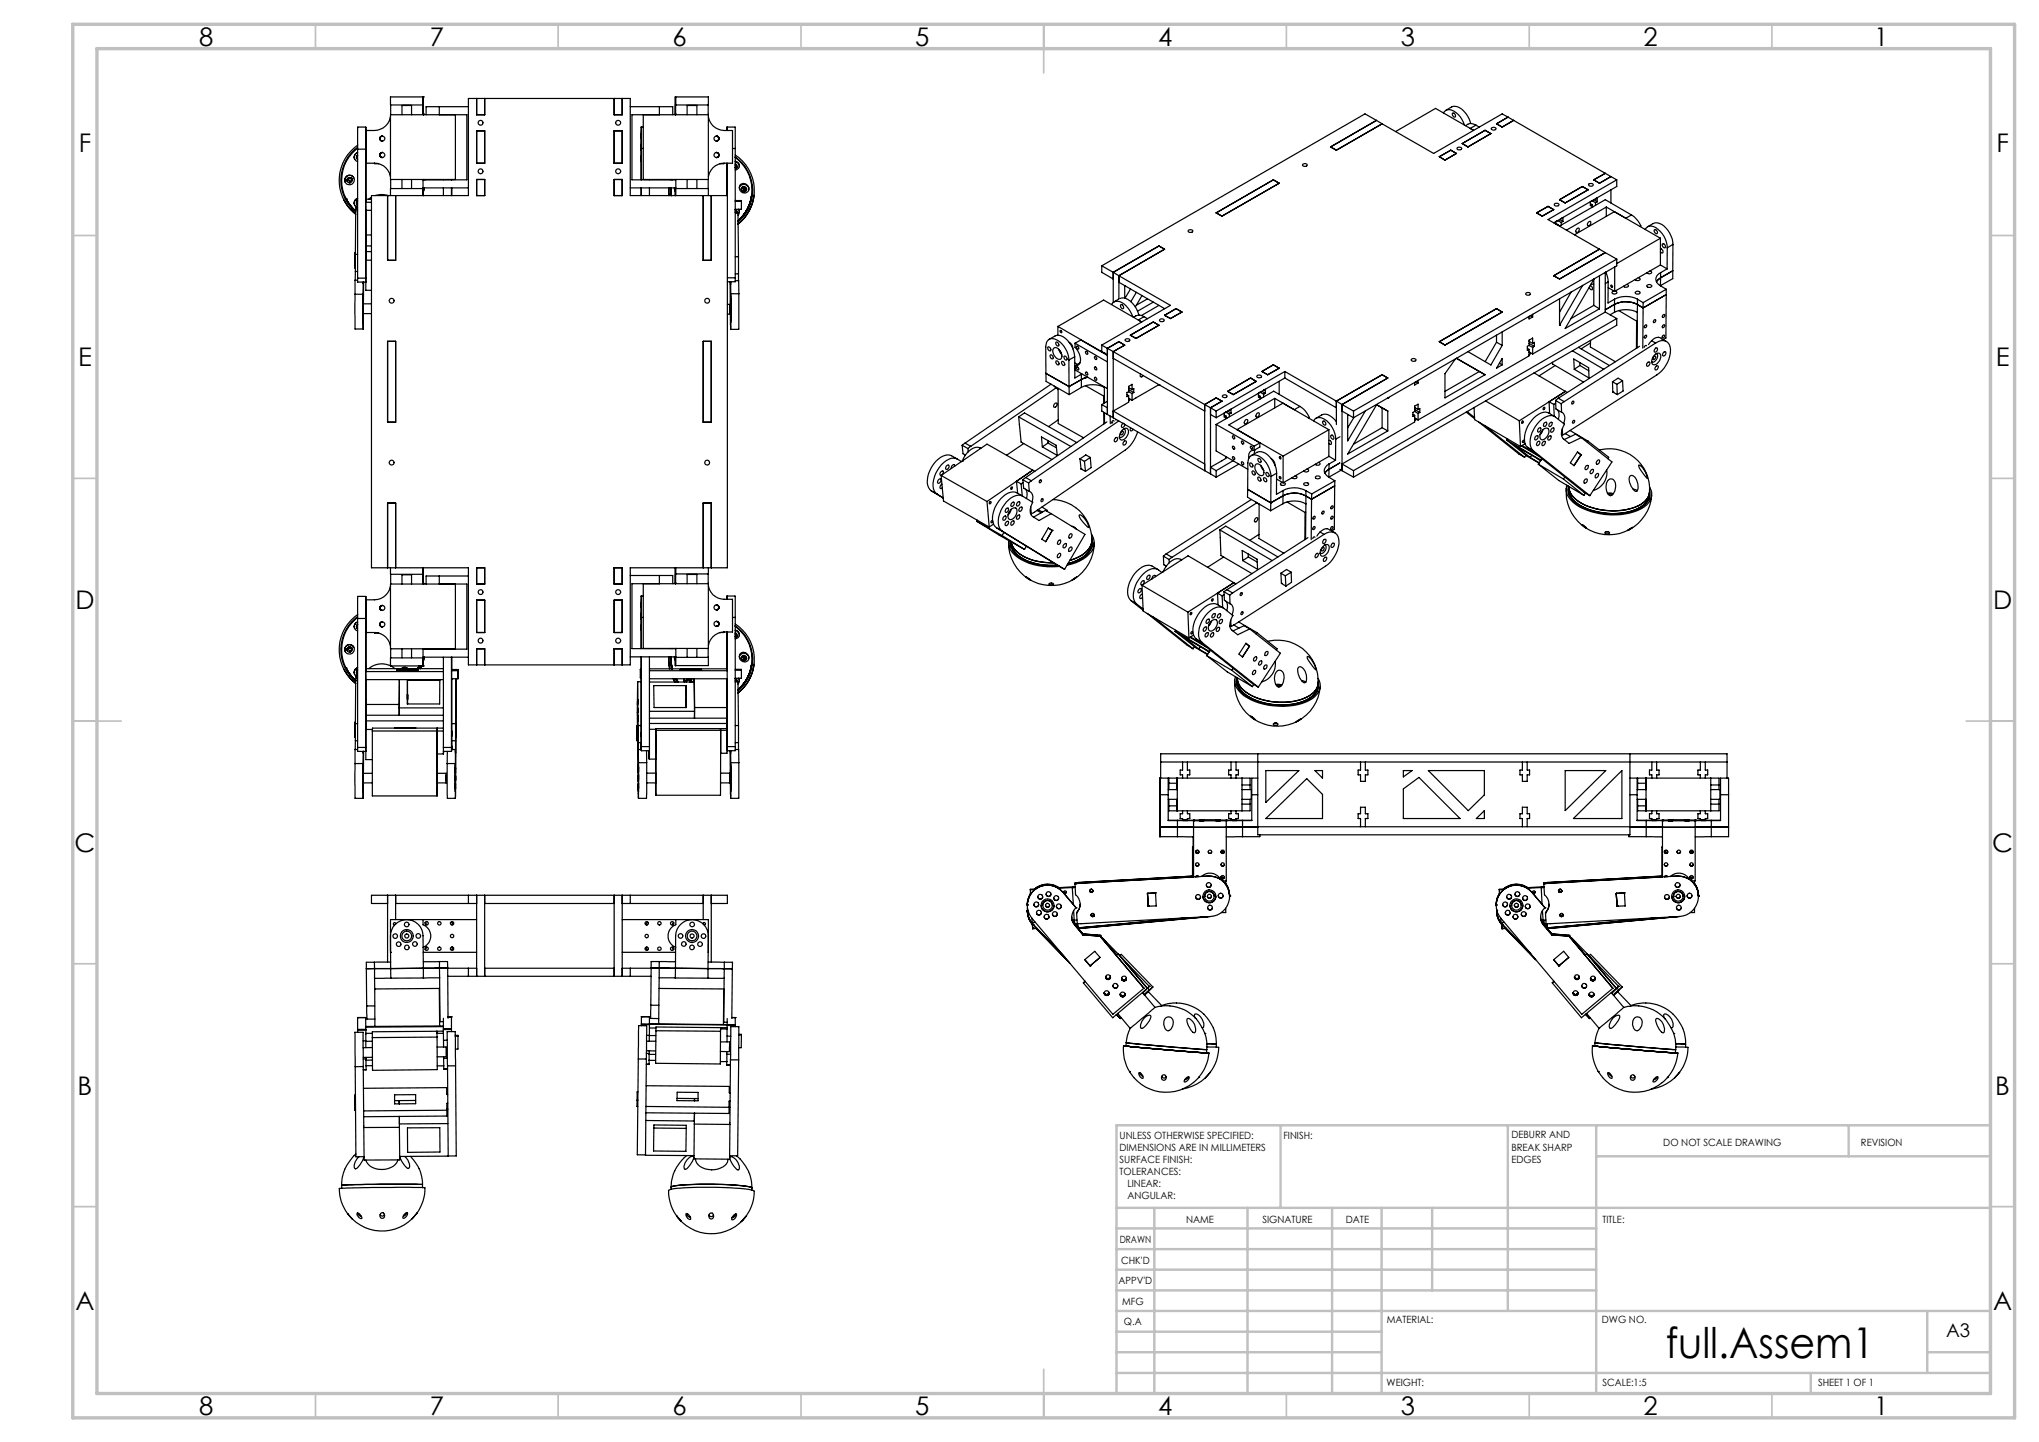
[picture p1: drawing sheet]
<svg xmlns="http://www.w3.org/2000/svg" width="420mm" height="297mm" viewBox="0 0 420 297" stroke-linecap="round" stroke-linejoin="round" font-family="sans-serif">
<defs><g id="words">
<text font-size="8.7" x="343.1" y="279.6">full.Assem1</text>
<g font-size="5.3">
<text x="41" y="9.5">8</text>
<text x="88.5" y="9.5">7</text>
<text x="138.5" y="9.5">6</text>
<text x="188.5" y="9.5">5</text>
<text x="238.5" y="9.5">4</text>
<text x="288.5" y="9.5">3</text>
<text x="338.5" y="9.5">2</text>
<text x="386" y="9.5">1</text>
<text x="16.2" y="31.2">F</text>
<text x="411.2" y="31.2">F</text>
<text x="16.1" y="75.5">E</text>
<text x="411.1" y="75.5">E</text>
<text x="15.5" y="125.5">D</text>
<text x="410.5" y="125.5">D</text>
<text x="15.4" y="175.5">C</text>
<text x="410.4" y="175.5">C</text>
<text x="16" y="225.5">B</text>
<text x="411" y="225.5">B</text>
<text x="15.5" y="269.7">A</text>
<text x="410.5" y="269.7">A</text>
<text x="41" y="291.5">8</text>
<text x="88.5" y="291.5">7</text>
<text x="138.5" y="291.5">6</text>
<text x="188.5" y="291.5">5</text>
<text x="238.5" y="291.5">4</text>
<text x="288.5" y="291.5">3</text>
<text x="338.5" y="291.5">2</text>
<text x="386" y="291.5">1</text>
</g>
<text font-size="3.9" x="400.9" y="275.5">A3</text>
<g font-size="2.1">
<text x="230.6" y="234.6">UNLESS OTHERWISE SPECIFIED:</text>
<text x="230.6" y="237.1">DIMENSIONS ARE IN MILLIMETERS</text>
<text x="230.6" y="239.5">SURFACE FINISH:</text>
<text x="264.4" y="234.5">FINISH:</text>
<text x="311.3" y="234.5">DEBURR AND</text>
<text x="311.3" y="237">BREAK SHARP</text>
<text x="311.3" y="239.5">EDGES</text>
<text x="342.6" y="235.9">DO NOT SCALE DRAWING</text>
<text x="383.3" y="236.1">REVISION</text>
<text x="230.6" y="242">TOLERANCES:</text>
<text x="232.2" y="244.5">LINEAR:</text>
<text x="232.2" y="247">ANGULAR:</text>
<text x="244.3" y="252">NAME</text>
<text x="260" y="251.9">SIGNATURE</text>
<text x="277.2" y="251.9">DATE</text>
<text x="330.1" y="251.9">TITLE:</text>
<text x="230.6" y="256.1">DRAWN</text>
<text x="230.9" y="260.3">CHK'D</text>
<text x="230.4" y="264.4">APPV'D</text>
<text x="231.1" y="268.8">MFG</text>
<text x="231.5" y="273">Q.A</text>
<text x="285.6" y="272.5">MATERIAL:</text>
<text x="330" y="272.5">DWG NO.</text>
<text x="285.6" y="285.5">WEIGHT:</text>
<text x="330.1" y="285.6">SCALE:1:5</text>
<text x="374.5" y="285.6">SHEET 1 OF 1</text>
</g>
</g></defs>
<g fill="none" stroke="#c0c0c0" stroke-width=".35">
<path d="M65 5v5M115 5v5M165 5v5M215 5v10M265 5v5M315 5v5M365 5v5M15 48.5h5M410 48.5h5M15 98.5h5M410 98.5h5M15 148.5h10"/>
<path d="M405 148.5h10M15 198.5h5M410 198.5h5M15 248.5h5M410 248.5h5M65 287v5M115 287v5M165 287v5M215 282v10M265 287v5M315 287v5M365 287v5"/>
</g>
<g fill="none" stroke="#c0c0c0" stroke-width=".5">
<path d="M263.8 231.8v17M310.6 231.8v38.2M328.8 231.8v55.2M328.8 238.2h81.2M380.8 231.8v6.4M410 231.8h-180v55.2M230 248.8h180M230 257.3h98.8M230 253h98.8M237.8 248.8v38.2M257 248.8v38.2M274.4 248.8v38.2"/>
<path d="M284.6 248.8v38.2M295 248.8v17M230 265.8h98.8M230 261.5h98.8M230 278.5h54.6M230 274.3h54.6M230 270h180M397 278.5h13M397 270v12.8M230 282.8h180M373 282.8v4.2"/>
</g>
<path d="M15 5h400v287h-400zM20 10h390v277h-390z" fill="none" stroke="#c0c0c0" stroke-width=".7"/>
<g fill="none" stroke="#000" stroke-width=".25">
<path d="M87.1 20h-6.7v1.6h6.7M87.1 20v1.6M87.1 20h.1M87.2 20h.1M87.2 20v3.6M139.1 20v3.6M139.2 20h6.7v20.3M139.2 20v1.6M139.2 20l-.1 3.6M71.6 37l.4 .3M71.6 37v.1M71.7 36.9a.51 .51 0 0 1 .8 .1 .54 .54 0 0 0-.9 0z"/>
<path d="M72 37.3l.1 .4-.1-.4M72 37.3h.1M72.1 36.6l.4 .3M72.5 36.9l-.1-.1a.55 .55 0 0 0-.7-.1 .55 .55 0 0 0-.2 .7M72.6 37l-.6 .3M72.9 36.7a.99 .99 0 0 0-1.4-.5 .99 .99 0 0 0-.4 1.4M73.1 32.8a1.04 1.04 0 0 1 .6-1.4 .98 .98 0 0 0-.7 1 .98 .98 0 0 0 .7 .9M73.6 32.1l-.1 .6zM73.7 30.5a8.3 8.3 0 0 0-2.4 10.5M73.7 30.3a8.5 8.5 0 0 0-.4 13.4M73.7 32h-.1a.53 .53 0 0 0 .1 .8M73.7 30.7v26.6"/>
<path d="M73.7 30.7h1.6M73.7 29.9a8.8 8.8 0 0 0-.4 14.2 8.5 8.5 0 0 1-2.5-2.9M75.3 30.1v1zM75.3 30.7l.1 26.6M75.4 32.2v1zM75.4 27.5v1zM75.4 26.2h-1.7v4.5M75.4 29.3v2.1h.1M75.4 29.3h.1M75.4 29.3v-3.1l-.1 4.5M75.4 29h.1M75.4 31.4l-.1 10.3"/>
<path d="M75.5 29.3h-.1M77.2 33.6v.1h.8M78.4 31.6l.3-.2a.53 .53 0 0 0-.5 .5 .53 .53 0 0 0 .5 .6l-.4-.4zM78.7 28a.53 .53 0 0 0-.5 .5 .53 .53 0 0 0 .5 .6M80.4 24.1a3.4 3.4 0 0 1-3.3 2.8h-1.6v6.7a4.5 4.5 0 0 1 4 1 3.3 3.3 0 0 1 .9 1.8M80.5 21.6v2M80.5 37v1.8M82.8 23.6v-1.9h2v1.9M82.8 37v1.8M84.8 37v1.8M87.1 38.8h-6.7v1.5M87.1 38.8v1.5"/>
<path d="M87.1 21.6h.1M87.1 38.8h.1M87.2 23.5h.1M87.2 37h.1M87.2 38.7v1.6M87.4 38.7l-.2 .8zM87.5 37h.1M90.5 22h-2.7v1.6M90.5 22v1.6M90.5 22h6M91.3 37h.1M91.3 38.7v1.6"/>
<path d="M93 37h.1M93 38.7v1.6M93.1 37h.1M93.1 38.7v1.6M93.8 23.6v13.4h-13.4v-13.4h15.8v13.4h-9.1v1.7h9.4M98.2 20.3v3.3h1.6v-3.3M98.2 26.9h1.6v6.7h-1.6zM98.2 37h1.6v3.3h-1.6zM126.5 20.3v3.3h1.7v-3.3M126.5 26.9h1.7v6.7h-1.7zM126.5 37h1.7v3.3h-1.7zM129.8 22h6"/>
<path d="M132 29.7v1zM132 38.7v1.6M132.1 27.5v1zM132.1 29.8v1zM132.1 32.2v1zM132.1 26.2h.4M132.1 30.6v-4.4l-.1 10.8M132.1 30v1zM132.1 30.6v6.4M132.1 38.7v1.6M132.1 30.6h.4M132.5 23.6v13.4h13.4"/>
<path d="M133.8 37h.1M133.8 38.7v1.6M135.8 22h2.8v1.6M135.8 22v1.6M138 37h.1M138.1 38.7v1.6M138.2 38.7l.1 1.6M138.4 37h-.1M138.5 37h.1M138.9 38.8v-.1l.2 .8M139.1 23.5h.1M139.1 37h.1"/>
<path d="M139.1 38.7v1.6M139.1 21.6h.1M139.1 38.8h.1M139.2 21.6h6.7M139.2 38.8h6.7M139.2 38.8v1.5M141.5 23.6v-1.9h2v1.9M141.5 37v1.8M143.5 37v1.8M145.9 24.1a3.3 3.3 0 0 0 3.3 2.8h1.7v6.7a4.6 4.6 0 0 0-4.1 1l-.7 1.1-.2 .6M145.9 23.6h-15.7v13.4h9v1.7h-9.4M147.6 28a.53 .53 0 0 1 .5 .5 .53 .53 0 0 1-.5 .6 .53 .53 0 0 0 .5-.6 .53 .53 0 0 0-.5-.5z"/>
<path d="M147.6 31.4a.53 .53 0 0 1 .5 .5 .53 .53 0 0 1-.5 .6M149.1 33.6v.1h-.8M149.7 26.9l.1-.7v.7M149.7 33.6v6.7M149.8 26.2h1.6v4.4M149.8 33.6v83.3h-20v20h-33.3v-20h-20v-76.6h20v-20h33.3v20h20M150.9 30.6h.5M151.4 32.4a8.3 8.3 0 0 1 3.4 7.7M151.4 32.3a8.4 8.4 0 0 1 .6 13.4M151.4 34.3l.4 .1M151.4 34.5l.2 .2-.2-.2h.4M151.4 31.9a8.8 8.8 0 0 1 .6 14.2"/>
<path d="M151.4 34l.4 .5-.4-.5M151.4 33.2a.91 .91 0 0 1 .9 .9 .91 .91 0 0 1-.9 .9M151.4 33.3a1.05 1.05 0 0 1 .9 1.1M151.4 33.7a.55 .55 0 0 1 .4 .6 .55 .55 0 0 1-.4 .5M151.4 30.6v26.6M152.3 38.7a.99 .99 0 0 1 1.1-.7 .99 .99 0 0 1 .8 1.1M152.5 38.1a1.03 1.03 0 0 1 1.6 .1 1.03 1.03 0 0 1-.5 1.6 1.1 1.1 0 0 1-1.1-.5 1.1 1.1 0 0 1 0-1.2zM152.7 38.9l.3-.3 .2-.1 .6 .6M152.9 39.4l.3-.1 .3 .1M153.2 38.8l-.5 .3M153.2 38.7a.49 .49 0 0 1 .5 .5M153.2 38.7v.1"/>
<path d="M153.2 38.7v.4M153.2 38.8v.4M153.2 39.1l.4 .2M153.2 39.2l-.3 .1M153.2 39.1v.1M268.3 33.9a.52 .52 0 0 1 .6-.2 .52 .52 0 0 1 .3 .4 .52 .52 0 0 1-.5 .2 .52 .52 0 0 1-.4-.4zM283.5 24.8l-9.4 5.5 1.2 .6 9.4-5.4M283.5 24.8l1.2 .7M283.5 24.8l-2.3-1.3-54.3 31.2M296.5 32.3l2.3-1.4 1.2 .7-2.4 1.4zM297.3 23.3a1.55 1.55 0 0 1 2.6-.1 4.9 4.9 0 0 1 1.8 2.6M297.8 22.7a2.54 2.54 0 0 1 4.2 .7l.6 1.1 .3 .9"/>
<path d="M299.2 23.3a.49 .49 0 0 1 .5 .3 .49 .49 0 0 1-.1 .5l-.4-.4zM300.1 30.5a.52 .52 0 0 1 .6-.2 .52 .52 0 0 1 .4 .4 .49 .49 0 0 1-.6 .2 .49 .49 0 0 1-.4-.4zM301.2 29.6l4.7-2.8 1.2 .7-4.7 2.8zM304 25.8a1.68 1.68 0 0 0-2.2 .1M304 25.8l-1.2 .7 .7 .3-7.8-4.5-8.2 4.8M304 25.8l.7 .4M307.2 26.4a.51 .51 0 0 1 .5-.2 .51 .51 0 0 1 .4 .4 .52 .52 0 0 1-.5 .2 .52 .52 0 0 1-.4-.4zM310.6 24.1l-2.3 1.4 1.1 .7 2.4-1.4M310.6 24.1l1.2 .7M310.6 24.1l-1.2-.6-14.1 8.1-10.6-6.1M311.8 24.8l20 11.6M327.2 38a.51 .51 0 0 1 .6-.2 .51 .51 0 0 1 .4 .4 .5 .5 0 0 1-.6 .2 .5 .5 0 0 1-.4-.4z"/>
<path d="M330.7 35.7l-2.4 1.3 1.2 .7 2.3-1.3M331.8 39.1v2.7M331.8 36.4l1.2 .6M333 37l-14.1 8.2 10.6 6.1M333 37v1.4l-13 7.5M71.1 40.6a7.8 7.8 0 0 0 2.2 2.9M71.3 41h.1M71.3 41a8.2 8.2 0 0 0 2 2.5M71.3 41a7.2 7.2 0 0 0 2 2.5M71.3 41l1.1 1.6 .9 .9M73.1 53.2h.1M73.2 52.1h-.1v3.1h.1"/>
<path d="M73.2 52.4v3.5M73.2 55.9h.5M73.2 55.9v1.8M73.2 52.4h.5M73.5 42.1h.1M73.5 41.6v.5M73.5 41.5l-.1 .3 .1 .4M73.5 41.4h.2M73.5 41.4v1.7h.2M73.5 42.6h-.2l-.1 9.8M73.7 40.8a.98 .98 0 0 0-.7 .8 .98 .98 0 0 0 .4 1M73.7 40.9a1.01 1.01 0 0 0-.6 1.4"/>
<path d="M73.7 57.3v.8h1.7M73.7 41.2l-.2 .2M73.7 57.7h-.6v2.9M73.7 57.3h1.7M74.8 58.1v.4zM74.8 58.1v2.5M74.9 58.1v4.5M75.3 41.7h1.2M75.3 41.7l.1 1.6h1.1M75.4 57.3v.8M75.4 58v.1M75.4 53.6v6.2h1.1"/>
<path d="M75.4 53.6h1.1M75.4 48.4h1.1M75.4 43.3v10.3M75.4 41h1.1M75.4 51.8h1.1M75.4 50.7h1.1M76.5 40.6l-.5 .4M77.3 40.3a4.4 4.4 0 0 1 2.7 0M79.8 40.3v13.3h1.7v-13.3M137.8 40.3l-.1-1.6 .1 1.6M144.9 40.3v13.3h1.6v-13.3M149.8 57.2h1.6"/>
<path d="M150.4 58l.1 9.8v-7.3M150.5 58v.1M150.5 58.1h.1M150.5 58v.7v-.6M150.5 58v2.5M151.4 43.2l.3 .3M151.4 43.1l.4 .4v.3l-.2-.3M151.4 57.2v.8h-1.6M151.4 57.8h.8v2.7M151.4 56.4h.7M151.4 52.9h.7M151.4 43.8h.6l.1 9.1"/>
<path d="M151.4 43.5l.2 .1M151.4 41.4h1.3M151.4 41.3h1.3v.1M151.7 43.5l.1 .3M151.7 43.5l-.3 .2M152.1 43.1l.2 .7M152.1 52.9v4.9M152.2 43.1l.1 .6-.3 .6M152.7 41.4v1.7h-1.3M154.8 40.2a8.6 8.6 0 0 1-2.8 5.3 8.6 8.6 0 0 0 2.8-5.3zM154.8 40.1a8 8 0 0 1-2.8 5.4 8.2 8.2 0 0 0 2.8-5.4zM154.8 40.1v.1"/>
<path d="M155.3 40.2a8.9 8.9 0 0 1-3.3 6M226.9 54.7l2.4 1.4M226.9 54.7v1.4l2.4 1.4M229.3 56.1l9.4-5.4 1.2 .6-9.4 5.5M229.3 56.1l1.2 .7M229.3 56.1v6.2M230.5 56.8v4.8M230.5 56.8l10.6 6.1-14.2 8.2M230.5 58.1l9.4 5.5M231.7 58.9v2.5M232.9 59.5l-1.2 1.9M244.9 47.4l.3-.1 .5 .2a.47 .47 0 0 1-.5 .4 .47 .47 0 0 1-.4-.4z"/>
<path d="M250.5 43.8l11.8-6.8 1.2 .7-11.8 6.8zM316.5 43.8l2.4-1.3 1.1 .7-2.3 1.3zM320.2 42a.5 .5 0 0 1 .5-.2 .5 .5 0 0 1 .4 .5 .49 .49 0 0 1-.5 .2 .49 .49 0 0 1-.4-.5zM320.5 46l.4 .2M320.9 45.4h.1M320.9 45.4l-.4 .2v.6M320.9 46.2l-.2 .1M320.9 46.2v.2M320.9 45.4l.7 .4M321.2 41.1l4.7-2.7 1.2 .7-4.7 2.7zM321.2 45.2l.7 .4M321.6 45h.1"/>
<path d="M321.6 45.8v.6M321.6 45l.3-.2v.8M321.9 45.6l-.3 .2M324.3 48.4l8.2-4.8 9.5 5.5M324.8 47.1l.3-.1a.5 .5 0 0 1 .1 .6 .5 .5 0 0 1-.6 .2zM326 58.8l-4.8 8.2M327.2 45.8l.3-.2a.5 .5 0 0 1 .1 .6 .5 .5 0 0 1-.6 .2v-.3zM327.6 58.8a.46 .46 0 0 1 .4 .4 .46 .46 0 0 1-.2 .5l-.2-.2-.2-.3M327.6 41.9l.3 .3M327.8 58.5h.5M327.9 41.3h.1M327.9 41.3l-.3 .3v.8l.3-.2"/>
<path d="M327.9 42.2v.5M327.9 41.3l.7 .4M327.9 42.4l.3 .2M328.3 57.5v5.4M328.3 41.1l.7 .5M328.4 57.4l-6 10.3 7.1-4.1M328.6 40.9h.1M328.6 41.7v.6M328.6 40.9l.4-.2v.9M329 41.6l-.4 .1M329.5 56.8v6.8M329.5 51.3l-9.5 5.5 1.2 .7 9.5-5.5"/>
<path d="M329.5 51.3l1.2 .7M330.7 56.1v8.2M330.7 52l2.3 1.4M330.8 56.1l.3 .8 .2 1.2M330.9 56v.4M330.9 42.6l4 2.3 1.2-.6M330.9 42.6l-8.2 4.8M330.9 42.6v2M331.3 58.1l-.1 4.3 1.4-.8M331.3 59.3l1.3 .7M331.3 58.1l-.6 .3M331.8 58.8l.1-.1a.23 .23 0 0 1 .2 .2 .23 .23 0 0 1-.1 .3z"/>
<path d="M332.5 60l-.4 .1a.48 .48 0 0 0 .4 .5 .48 .48 0 0 0 .5-.5l-.3-.1M332.6 55v5M333 53.4l-54.2 31.3M333 53.4v1.3l-54.2 31.3M335.1 58.6l.3 .2a.53 .53 0 0 1-.4 .4 .53 .53 0 0 1-.6-.3M336.1 44.3a5.4 5.4 0 0 1 1.9 2.2l-.2 .1M336.1 44.3l-5.4-3.2-9.5 5.5M337.5 57.2l.3 .2a.53 .53 0 0 1-.4 .4 .53 .53 0 0 1-.6-.2M338.9 47.3a1.4 1.4 0 0 1 2.2-.4 5.2 5.2 0 0 1 2.3 4.1M339.2 58.8a.56 .56 0 0 1 .6-.2 .56 .56 0 0 1 .4 .4 .54 .54 0 0 1-.6 .2 .54 .54 0 0 1-.4-.4zM339.4 46.7a3.3 3.3 0 0 1 1.9-.8 4.7 4.7 0 0 1 3.3 4.4M339.8 55.8l.3 .1a.4 .4 0 0 1-.2 .6 .4 .4 0 0 1-.5-.2l-.2-.1"/>
<path d="M340.7 47.4a.46 .46 0 0 1 .6 .2 .46 .46 0 0 1-.1 .6l-.4-.4zM342 51.3a.49 .49 0 0 1 .5 .3 .49 .49 0 0 1-.2 .5l-.3-.2M342 54.6l1.4 .8M342 49.1v5.5M342 54.6l-9.4 5.4M342 49.1l-9 5.2M342.1 57.2l-.9 .8M342.1 56.2a1.43 1.43 0 0 0-1 1.3 1.43 1.43 0 0 0 1 1.4M342.1 57.2l-.1 1.6M342.1 58.9l1.1 .7M342.1 56.2v1M342.5 50.2a.49 .49 0 0 1 .5 .3 .49 .49 0 0 1-.1 .5l-.4-.2-.1-.4z"/>
<path d="M343.2 59.6l-4.7 2.7M343.2 59.6v1.1M343.4 55.4l-1.3 .8M343.4 51v4.4M344.6 55.8l-2.5 1.4M344.6 55.8v1.6l-2.6 1.4M344.6 50.3l-1.2 .7M344.6 50.3v5.5M73.1 60.6v7.2h1.7M73.1 60.6h1.7M74.8 61.4v1zM74.8 63.1v1z"/>
<path d="M74.8 64.7v1zM74.8 60.6v7.2l.1-3.2M74.8 65.4v1zM74.8 64.8v1zM74.8 61.5v1zM74.8 60.7v1.1zM76.5 62.6h-1.7v.4v1.6h1.7M79.8 70.3h1.7v16.7h-1.7zM144.9 70.3h1.6v16.7h-1.6zM149.8 62.7h.5v2h-.5M150.5 63.4v1zM150.5 65.5v1z"/>
<path d="M150.5 65v1zM150.5 61.7v1zM150.5 60.9v.9zM150.5 62.4v2.6zM150.5 61.4v1zM150.5 63v1zM150.5 64.7v1zM150.5 60.5h1.7M152.2 60.5v7.3h-1.7M215.4 76.9l4.8 2.7M215.4 76.9l.1 1.7 4.7 2.7M215.9 71.4a.49 .49 0 0 1 .5 .3 .49 .49 0 0 1-.1 .6l-.4-.3-.1-.4z"/>
<path d="M216.1 69.9a2.53 2.53 0 0 1 4.2 .7 5.2 5.2 0 0 1 1.1 2.9M216.3 73.2a.45 .45 0 0 1 .6 .2 .45 .45 0 0 1-.2 .5l-.3-.2zM216.5 79.1l-17.7 12.2M217.1 71.7a1.22 1.22 0 0 1 1.5 .9 .83 .83 0 0 1-.4 1.4 1.64 1.64 0 0 1-1.1-2.3zM217.1 79.5l.8 .6M217.5 79.9l-17.5 12M217.6 74.3a.49 .49 0 0 1 .5 .3 .49 .49 0 0 1-.2 .6l-.4-.5zM217.6 70.4a.49 .49 0 0 1 .4 .3 .49 .49 0 0 1-.1 .6l-.3-.3-.1-.3zM217.9 67.2v1.8M217.9 67.2l10.2 5.9M217.9 80l.1 7.2 5.2 3M218.1 71.9l.6 1.1"/>
<path d="M218.3 72.2l.3 .4M218.4 68.1l.1-.1a.23 .23 0 0 1 .2 .2 .23 .23 0 0 1-.2 .3zM218.8 74.4a.55 .55 0 0 1 .4 .8 .53 .53 0 0 1-.4-.8zM219.1 73.4a.44 .44 0 0 1 .6 .2 .44 .44 0 0 1-.1 .6l-.3-.3zM220.2 74.2a4.7 4.7 0 0 0-3.3-4.5 1.44 1.44 0 0 0-1.5 1.8v5.4M220.2 74.2v5.4M220.2 79.6v1.7M220.2 70.5l.6 .5 .2 .9M221.4 73.5l-1.2 .7M221.4 73.5v4.4l1.3-.8M221.4 74.7l.5 .4M221.4 70.7v.8a3.2 3.2 0 0 1 .9 3.5l-.2 .2-.7 .1"/>
<path d="M221.4 75.3v.9l6.7 3.8M221.4 70.7l6.7 3.8M221.4 70.7l1.2-.7 5.5 3.2M221.8 75.6a.37 .37 0 0 1 .3 .2 .37 .37 0 0 1 0 .4l-.3-.2zM221.8 71.3a.31 .31 0 0 1 .4 .2 .31 .31 0 0 1-.2 .4l-.2-.2zM222.5 74.8l-1.1 .5M222.7 79.8a5.2 5.2 0 0 1 4.8 0M222.7 77.1v2.7M222.7 79.8l-2.5 1.5M222.8 77l-.1 .1M223.6 72.4a.32 .32 0 0 1 .4 .2 .32 .32 0 0 1-.1 .4l-.3-.3zM223.6 76.7a.32 .32 0 0 1 .4 .1 .32 .32 0 0 1-.1 .5l-.3-.4z"/>
<path d="M223.6 79.4l3.8 2.2M224 77.7l-1.3 .5-2.5 1.4M225.5 75.6a.37 .37 0 0 1 .4 .2 .37 .37 0 0 1-.1 .4l-.3-.2zM225.5 77.7a.31 .31 0 0 1 .4 .2 .31 .31 0 0 1-.2 .4l-.3-.4zM225.5 73.4a.31 .31 0 0 1 .4 .2 .31 .31 0 0 1-.2 .4l-.2-.3zM226.9 71.1l1.2 .7M226.9 71.1v1.3M227.4 72.7h.1M227.4 72.7v.1M227.5 79.8v3.2M227.5 79.7v.1M228.1 71.8l2.4-1.4 1.2 .7-2.4 1.3"/>
<path d="M228.1 71.8l1.2 .6M228.1 71.8v13.6M229 62.7a1.42 1.42 0 0 1 2.1-.4l1.3 1.3 .9 1.6M229.3 73.8l18.8 10.9M229.3 72.4v13.6M229.3 72.4l18.8 10.9M230.4 61.6l-1 .6M230.7 61.5a2.24 2.24 0 0 1 2.5 .9l.8 1 .6 1.5M230.8 62.8a.45 .45 0 0 1 .6 .2 .45 .45 0 0 1-.2 .6l-.3-.3zM231.8 70a.49 .49 0 0 1 .5-.3 .49 .49 0 0 1 .4 .5 .52 .52 0 0 1-.5 .1 .52 .52 0 0 1-.4-.3zM232.5 79.8l.7 .5M232.8 69l4.8-2.7 1.1 .7-4.7 2.7z"/>
<path d="M234.1 60.2l-1.2 1.9M235 77l-.2 .4 .2 .2h.2l.2-.3M235.2 60.9l-1.3 2.3M235.7 65.2a1.75 1.75 0 0 0-2.2 .1M235.7 65.2l-1.2 .7 .7 .4-7.9-4.5-9.4 5.4M235.7 65.2l.7 .4M236.4 61.6l-2.3 1.3M237.6 62.2l-3.3 1.9M238.7 79.2h.1M238.7 62.9l-3.6 2.1M238.7 79.2l-5.5 3.2M239 65.8l.5-.1 .3 .2a.47 .47 0 0 1-.5 .3 .47 .47 0 0 1-.4-.3z"/>
<path d="M239.9 64.9l2.4-1.3 1.2 .7-2.4 1.3zM259 77.3h.5l.3 .1a.47 .47 0 0 1-.4 .4 .47 .47 0 0 1-.5-.4zM259.9 76.5l2.4-1.4 1.2 .7-2.4 1.4zM263.5 78.6v2.6M264.7 76.5l10.6 6.1M264.7 76.5l-14.2 8.2M264.7 76.5v1.4M264.7 77.9l-14.2 8.1M264.7 77.9l10.6 6.1M290.7 74a.52 .52 0 0 1 .6-.2 .52 .52 0 0 1 .3 .5 .51 .51 0 0 1-.5 .2 .51 .51 0 0 1-.4-.5zM291.4 78.8v.5l.7-.4M291.6 78.6l.5 .3"/>
<path d="M292.1 78.3v.6M296.5 70.4l11.8-6.8 1.1 .7-11.8 6.8zM299.8 73.9l-2.2 3.1v4.9l8.3-4.7M300 73.8l5.9 3.4M305.9 77.2l-1.2-.7-7.1 4.1M308.3 70.5l1.1 .7M308.3 69v1.5M308.3 70.5l-2.4 4M308.9 74.8l.5 .3M309.4 73.8v1.3l-1.1 .7zM309.4 68.3v2.9M309.4 71.2l-2.3 4-4.7-2.8"/>
<path d="M314.3 60.4a.5 .5 0 0 1 .5-.2 .5 .5 0 0 1 .4 .4 .51 .51 0 0 1-.5 .2 .51 .51 0 0 1-.4-.4zM314.6 71.8l.4 .2M315 65.2v.5l.7-.4M315 72v1.3l-22.9 13.2M315 71.2l-.4 .1v.9l.4-.2M315 70.3l.7 .4M315 70.7l1.1 .6M315 71.2l.7 .3M315.2 65l.5 .3M315.7 72.9l-.7-.4 .2 .3-.2 .2M315.7 70.7v-1.1l-.7 .5v1.1M315.7 64.7v.6"/>
<path d="M315.7 71.5v1.4M315.7 70.7l.4-.2v.8M316 76.8l6.4 3.8M316.1 71.3l-.4 .2M319.8 74.6v.4l6.4 3.7M320.4 75.3l-3.4 2.1M321.2 67h.1M321.2 61.6v5.4M323.6 60.2h.1M323.6 60.1l-2.4 4.2M323.9 72.2l6.4 3.9M324.2 73.9l3 1.8 .1 2.2-3-1.8z"/>
<path d="M325.2 71.5l6.3 3.8M325.4 74.7v.6M325.4 75.3l-1.1 .8M325.4 75.3l1.9 1.1M327.6 70.6l-1.9 1.3M327.6 70.1v1.4l5.1 3M328.3 62.9l1.2 .7M328.3 62.9l-4.7 2.7M330.7 64.3l-15 8.6M330.7 64.3l2.3 1.3M332.1 78.6l.1 2.1M332.1 78.6l1 .6"/>
<path d="M332.6 64.3a5.3 5.3 0 0 1 4.7 0M332.6 61.6a5.2 5.2 0 0 1 4.7 0M332.6 61.6v2.7M332.6 64.3l-1 .5M333 65.6v1.4l-54.2 31.3M333 65.6l-54.2 31.3M333.1 79.2v2.1M333.4 64l3.7 2.1M334.2 78.4l-.9-.5-1.2 .7M334.2 78.4l.1 2.1-1.2 .8M334.2 78.4l-1.1 .8M336.9 60.2a.52 .52 0 0 1 .5-.2 .52 .52 0 0 1 .4 .4 .51 .51 0 0 1-.5 .2 .51 .51 0 0 1-.4-.4z"/>
<path d="M337.1 66.1v5.6M337.3 64.3l-.1 7.3M337.3 66.1h-.2M337.3 62.7a5.4 5.4 0 0 0-4.7 0l-1.9 1.1M337.3 62.7l1.2 .7M337.3 62.7v1.6M337.3 61.6l1.2 .7M337.3 61.6v1.1M337.7 71.3l-16.7 10.7M338.5 63.4l-.1 8.3M338.5 62.3v1.1M338.8 69.1l.2-.1a.31 .31 0 0 1 .1 .4 .31 .31 0 0 1-.4 .2z"/>
<path d="M338.9 67v-.1a.29 .29 0 0 1 .3 .4 .29 .29 0 0 1-.5 .1zM339.2 71.2h-.3l-.2 .3M339.2 74.9l.4-.4a.46 .46 0 0 1 .2 .6 .46 .46 0 0 1-.6 .2zM340.2 70.2l.8 .5M340.6 73.4l.3-.1a.39 .39 0 0 1 .1 .5 .39 .39 0 0 1-.5 .2zM340.7 65.9l.2-.1a.32 .32 0 0 1 .1 .5 .32 .32 0 0 1-.4 .1zM340.8 73.1a.73 .73 0 0 1 1.1-.3 .73 .73 0 0 1 .1 1.1l-.2 .4a1.06 1.06 0 0 1-1.4 .7 1.68 1.68 0 0 1 .4-1.9zM340.9 71.8l.3-.2a.47 .47 0 0 1 .1 .6 .47 .47 0 0 1-.6 .3zM341 70.7a1.78 1.78 0 0 1 2.1-.5 1.78 1.78 0 0 1 1 1.8 6.4 6.4 0 0 1-2.8 5.2l-19.4 12.4M341 70.7l-18.8 12M341.1 75.5l.2-.2a.46 .46 0 0 1 .2 .6 .46 .46 0 0 1-.6 .2zM341.3 72.8h-.1a1.15 1.15 0 0 1-1 1.7l.1 .1"/>
<path d="M341.6 69.5h.1M342.3 69.9a1.29 1.29 0 0 0-2.1 .3l-.7 .8M342.5 69.1l.1-.1a.29 .29 0 0 1 .2 .4 .29 .29 0 0 1-.4 .2zM342.5 67l.2-.1a.33 .33 0 0 1 .1 .4 .33 .33 0 0 1-.4 .1zM342.5 64.9l.3-.1a.33 .33 0 0 1 0 .4 .33 .33 0 0 1-.4 .1zM342.7 72.6l.2-.2a.47 .47 0 0 1 .2 .6 .47 .47 0 0 1-.6 .2zM343.2 60.7l-.1 8.9-.5 .4 .7 .3M343.2 60.7l-4.7 2.7M193.4 98.8l.2-.2a.47 .47 0 0 1 .1 .6 .47 .47 0 0 1-.6 .2zM193.9 97.9l9.4 5.4M193.9 97.9l.4 5.3 9.5 5.3M194 99.7a.54 .54 0 0 0-.2 .9l.3-.1"/>
<path d="M194.1 97.8l.2-.7a.48 .48 0 0 0-.6 .2 .48 .48 0 0 0 .1 .6h.1M195 95.9l.3-.1a.47 .47 0 0 1 .1 .6 .47 .47 0 0 1-.6 .2zM196.6 96v-.2a.51 .51 0 0 0-.5 .1 .51 .51 0 0 0-.1 .6M197.2 94.5a2.89 2.89 0 0 0-4.5 .6 5.8 5.8 0 0 0-1.6 4.9l.4 .8 .3 .3M198 95.1a2.49 2.49 0 0 0-3.6 .2 5.7 5.7 0 0 0-2 5.8l.6 .7M198.2 91.7l1.2 .7M198.2 91.7l.2 1.7 .5 .3M198.2 95h.1M198.7 93.7l.1 .1M198.8 91.3l-.6 .4M198.8 91.3l1.2 .6M199.4 92.4v.7"/>
<path d="M200 91.9l-.6 .5M202 92.4l-.1-.2a2.02 2.02 0 0 0-2.3 .7 5.1 5.1 0 0 0-1.4 2.1M209.8 85.9l.5 5.1 6.4 3.6M209.8 85.9l10.8 6.1M209.8 85.9l1.2-.8 10.8 6.1M210.3 99.7l-.9-.6 .2 2.5M210.3 99.7l.3 2.4M210.7 98.8l1.2 .7M210.7 98.8l.2 1.7 1.1 .7M210.7 99.4l-.4 .3M210.9 91.4l-3.6 2.4M211.3 98.4l-.6 .4"/>
<path d="M211.3 98.4l1.1 .6M211.9 99.5l.1 1.7M212.4 99l-.5 .5M212.7 96.8l.4 .3M212.7 96.8l-9.4 6.5M212.7 96.8l-9.4-5.3-9.4 6.4M214.2 99l.1-.2a.27 .27 0 0 1 .2 .4 .27 .27 0 0 1-.4 .1zM214.5 90l3.1 1.7 .2 2.1-3.1-1.8zM215.8 90.7l.1 .6M215.9 91.3l-1.2 .7M215.9 91.3l1.7 .9M217.2 83.2l.3-.2a.46 .46 0 0 1 .1 .6 .46 .46 0 0 1-.5 .2z"/>
<path d="M218 86.5l-2 1.4M222.5 94.5l.2 2.1M222.5 94.5l.9 .5M222.7 96.6h.1M222.7 96.6l.9 .5M223.4 95l.2 2.1M224.6 94.2l-.9-.5-1.2 .8M224.6 94.2l.2 2.1-1.2 .8M224.6 94.2l-1.2 .8M226.9 83.3v1.4l1.2 .7M226.9 83.3l1.2 .7M227.4 81.6v1.5"/>
<path d="M227.4 84.9v2.4M227.5 81.5l-.1 .1M227.5 85v2.2M228 86.9l-16.7 11.5M228.1 85.4l1.2 .6M228.1 82.7l-1.2 .6M228.7 85.7v1.6M229 87.1h.1M229.3 86l18.8 10.9M229.5 86.7l-.2-.1-.2 .1-.1 .4M229.7 90.3l.4-.2a.5 .5 0 0 1 0 .6 .5 .5 0 0 1-.5 .2zM229.9 86.4l-.1 .1"/>
<path d="M230.4 86.7l-18 12.3M231 88.9l.2-.1a.39 .39 0 0 1 .1 .5 .39 .39 0 0 1-.5 .2zM231.1 88.6a.74 .74 0 0 1 1.1-.3 .74 .74 0 0 1 .2 1.1l-.2 .3a1.01 1.01 0 0 1-1.4 .8 1.59 1.59 0 0 1 .3-1.9zM231.3 87.2h.1M231.3 87.2l-.3 .5 .1 .3 .4-.1 .2-.5M231.5 91l.3-.2a.47 .47 0 0 1 .2 .6 .47 .47 0 0 1-.5 .3l-.2-.4zM231.6 88.3a1.08 1.08 0 0 1 0 1.2 1.08 1.08 0 0 1-1 .5v.1M231.6 88.3h.1M232.1 81.3l.4 .2M232.5 81.5v1.3l-3.2 1.9 18.8 10.9M232.5 80.7l-.4 .2v.8l.4-.2M232.5 80.3l1 .6"/>
<path d="M232.5 80.7l.7 .4M232.9 88.1l-.1 .4 .1 .3 .5-.4M233.2 82.4l-.7-.3 .3 .2-.3 .2M233.2 80.3v-1.1l-.7 .4v1.1M233.2 81.1v1.3M233.2 80.3l.3-.3v.9M233.5 80.9l-.3 .2M234.3 88.9l-.7 1.7a5.9 5.9 0 0 1-1.8 2.1l-19.4 13.1M248.1 83.3l2.4-1.4 1.2 .7-2.4 1.4M248.1 83.3l1.2 .7M248.1 96.9l1.2 .7M248.1 83.3v13.6"/>
<path d="M249.3 85.4l1.2 .6M249.3 84v13.6M249.3 84l1.2 .7M249.3 97.6l1.2 .7M250.5 87.4l7.8 4.5M250.5 87.4v5.5l6.5 3.8M250.5 84.7v1.3M250.5 96.9v1.4M251.8 81.5a.51 .51 0 0 1 .6-.2 .51 .51 0 0 1 .3 .4 .52 .52 0 0 1-.5 .2 .52 .52 0 0 1-.4-.4zM252.2 85.5l.3 .2M252.5 84.9h.1M252.5 85.7v.6"/>
<path d="M252.5 94v.4l-3.2 1.8 1.2 .7M252.5 84.9l-.3 .2v.8l.3-.2M252.5 84.9l.7 .4M252.5 86l.3 .1M252.6 94.1h-.1M252.9 80.6l4.7-2.7 1.2 .7-4.8 2.7zM252.9 84.7l.7 .4M253.2 84.5h.1M253.2 85.3v.5M253.2 84.5l.4-.2v.8M253.6 85.1l-.4 .2M253.9 91.9a.36 .36 0 0 1 .4 .2 .36 .36 0 0 1-.1 .4l-.3-.3z"/>
<path d="M253.9 89.8a.34 .34 0 0 1 .4 .2 .34 .34 0 0 1-.1 .4l-.3-.3zM253.9 94a.31 .31 0 0 1 .4 .3 .31 .31 0 0 1-.2 .3l-.2-.3zM254 94.9l-3.5 2M254.8 88.5l9.5-5.5 9.4 5.5M255.2 95.6l-4.7 2.7M255.8 95.1a.31 .31 0 0 1 .4 .2 .31 .31 0 0 1-.3 .4l-.1-.2zM255.8 90.8a.31 .31 0 0 1 .4 .2 .31 .31 0 0 1-.3 .4l-.1-.1zM256.5 86.5l.3-.1a.51 .51 0 0 1 .2 .6 .51 .51 0 0 1-.6 .3l-.1-.2zM257.5 95.4a.49 .49 0 0 1 .5 .2 .49 .49 0 0 1-.1 .6l-.4-.3zM257.6 91.9a.31 .31 0 0 1 .4 .2 .31 .31 0 0 1-.2 .4l-.3-.4zM257.7 93.8a3.3 3.3 0 0 1 2-.8 4.7 4.7 0 0 1 3.3 4.5M258 97a.42 .42 0 0 1 .5 .3 .42 .42 0 0 1-.3 .5l-.3-.4z"/>
<path d="M258.3 92.7a1.16 1.16 0 0 0-1.1 1.7M258.3 91.9v.8M258.3 91.9l1.2-.7v.9l-1.2 .6M258.5 92.6l-.1 .9M258.7 95.6a1.59 1.59 0 0 1 1.6 2 .76 .76 0 0 1-.7 .4 .76 .76 0 0 1-.7-.6l-.2-.3a1.23 1.23 0 0 1 0-1.5zM258.9 85.2l.3-.2a.47 .47 0 0 1 .1 .6 .47 .47 0 0 1-.6 .2zM259.1 94.5a.46 .46 0 0 1 .6 .2 .46 .46 0 0 1-.1 .6l-.4-.3zM259.2 98.3a.49 .49 0 0 1 .4 .3 .49 .49 0 0 1-.1 .5l-.3-.3zM259.2 81.4l.4 .2M259.6 80.8h.1M259.6 80.8l-.4 .2v.8l.4-.2M259.6 81.6v.6"/>
<path d="M259.6 81.9l.2 .1M259.6 80.8l.7 .4M259.7 95.9l.6 1M259.9 80.6l.7 .4M260.3 80.4h.1M260.3 80.4l.3-.2v.8M260.3 81.2v.6M260.4 98.4a.48 .48 0 0 1 .4 .3 .48 .48 0 0 1-.1 .5l-.3-.2-.2-.4zM260.6 81l-.3 .2M260.8 97.4a.46 .46 0 0 1 .5 .2 .46 .46 0 0 1-.1 .6l-.4-.3zM261.8 98.1a4.7 4.7 0 0 0-3.3-4.4 1.42 1.42 0 0 0-1.5 1.7v5.4M261.8 98.1v5.5"/>
<path d="M261.9 94.5l.6 .7 .1 .6M262.6 82.1l4 2.3 1.2-.7M262.6 82.1l-9.5 5.4 11.2 6.4M262.6 82.1v1.9M263 98.7l1.3 .7M263 97.5l-1.2 .6M263 97.5l-.1 4.3 1.4-.8M263.5 98.2a.23 .23 0 0 1 .3 .1 .23 .23 0 0 1-.1 .3zM263.6 94l.1 .1a.21 .21 0 0 1 .2 .2 .21 .21 0 0 1-.2 .2l-.2-.3zM264.2 99.4l-.4 .2a.48 .48 0 0 0 .4 .4 .48 .48 0 0 0 .5-.4l-.3-.2M264.3 93.9v5.5M266.8 98l.3 .2a.54 .54 0 0 1-.4 .4 .54 .54 0 0 1-.6-.2"/>
<path d="M267.8 83.7a4.9 4.9 0 0 1 1.9 2.3l-.2 .1M267.8 83.7l-5.4-3.1-11.9 6.8M268.6 99.6a.54 .54 0 0 1 .5-.2 .54 .54 0 0 1 .4 .4 .54 .54 0 0 1-.5 .2 .54 .54 0 0 1-.4-.4zM269.2 96.6l.3 .2a.53 .53 0 0 1-.4 .4 .53 .53 0 0 1-.6-.2M270.6 86.7a1.43 1.43 0 0 1 2.2-.4 5.2 5.2 0 0 1 2.3 4.1M271.1 98.1l.5-.1 .3 .2a.48 .48 0 0 1-.5 .4 .48 .48 0 0 1-.4-.4zM271.1 86.1a3.1 3.1 0 0 1 2-.8 3.7 3.7 0 0 1 2.2 1.6M271.6 95.2l.3 .2a.5 .5 0 0 1-.4 .5 .5 .5 0 0 1-.6-.3M272.5 86.8a.44 .44 0 0 1 .5 .2 .44 .44 0 0 1-.1 .6l-.4-.3zM273.7 90.7a.49 .49 0 0 1 .5 .3 .49 .49 0 0 1-.1 .5l-.4-.2M273.7 94l1.4 .8M273.7 88.5v5.5l-9.4 5.4"/>
<path d="M273.7 88.5l-9.4 5.4M273.8 96.7l-.9 .8M273.8 95.6a1.45 1.45 0 0 0-1 1.3 1.45 1.45 0 0 0 1 1.4l1.2 .7M273.8 96.7l-.1 1.6 2.6-1.5M273.8 95.6v1.1M274.1 89.7a.46 .46 0 0 1 .6 .2 .46 .46 0 0 1-.1 .6l-.4-.3zM275 99l-4.8 2.7M275 99l-.1 1.1M275.1 94.8l-1.3 .8M275.1 90.4v4.4M275.3 82.6l9.4-5.4 1.2 .7-9.5 5.4M275.3 82.6l1.1 .7"/>
<path d="M275.3 82.6v4.9M276 95.4l-2.2 1.3M276 96.7l.4 .2M276 90l-.9 .4M276.4 83.3v13.6M276.4 83.3l2.4 1.4M276.4 84.7l2.4 1.3M276.4 96.9l2.4 1.4M278.8 84.7v1.3M278.8 96.9v1.4M278.9 86l-1.3 2.1M281.3 84.6l-3.7 6.2v-5.4h.1"/>
<path d="M283.6 83.4l-6 10.1 8.3-4.7M283.6 83.4l2.3 1.3M283.6 83.4l1.1 .6M284.7 88.1l1.2 .7M284.7 88.1l-5.9 3.4M284.7 84l1.2 .7M284.7 84v4.1M285.9 81.9h.1M285.9 84.7v4.1M291 85.4l.4 .1M291.4 85.5v1.4l-15 8.7 2.4 1.3M291.4 84.7l-.4 .2v.9l.4-.3"/>
<path d="M291.4 83.9l.7 .4M291.4 84.3l1.1 .6M291.4 84.7l.7 .5M292.1 86.5l-.7-.4 .3 .3-.3 .2M292.1 84.3v-1l-.7 .3v1.1M292.1 85.2v1.3M292.1 84.3l.4-.2v.8M292.5 84.9l-.4 .3M302 84.9l1.7 1.4M302.2 84.8l.2 .1M302.4 84.9l1.3 1.1M303.6 83.9l.1 2.5 9.5 5.6"/>
<path d="M304.6 86.9l8.3 6.6 1.1 .7M305.8 87.6l8.2 6.6M306 82.6l6.9 4.1M310.3 90.6l7.1 4.2 .2-.3-.7 1.1M310.3 90.6l4.2 3.3 2.5 1.5M310.5 90.4l-.2 .2M312.9 86.7l.3 5.3M313.4 91.9l3.4 2M313.5 86.8l.2-.1a.23 .23 0 0 1 .1 .3 .23 .23 0 0 1-.4 .1zM313.5 91.8l2.6 1.5M313.8 90.7a.22 .22 0 0 1 .1 .3 .22 .22 0 0 1-.3 0zM314.1 91.4l-.9 .6"/>
<path d="M314.3 93.8l-.3 .4M314.7 92.1l1.1 .7M314.7 92.1l11.6 9.3 1.2 .7M315.2 94.2l-3.2-2.5 5.3 3.2M315.2 94.2l1.8 1.1M315.5 93.8l-.3 .4M315.8 92.8l11.7 9.3M316.2 90l.5-.3a.48 .48 0 0 1 0 .6 .48 .48 0 0 1-.6 .2zM316.7 91l.2-.1a.43 .43 0 0 1 .3 .5 .43 .43 0 0 1-.4 .4h-.2l-.1-.3zM316.9 95.6l5.2 3.1M316.9 95.6l4.2 3.4 5.1 3M317 88.2l.2-.1a.46 .46 0 0 1 .1 .6 .46 .46 0 0 1-.6 .2z"/>
<path d="M317.5 89.2l-.2 .2M317.8 88.5a.72 .72 0 0 1 1.1-.2 .72 .72 0 0 1 0 1.1l-.4 .7a.73 .73 0 0 1-1 .5 .73 .73 0 0 1-.3-1.1zM317.8 88.5l-.6 1M317.9 91l.2-.1a.48 .48 0 0 1 .1 .6 .48 .48 0 0 1-.6 .1zM317.9 84l.2-.1a.23 .23 0 0 1 .1 .3 .23 .23 0 0 1-.4 0zM318.2 87.1l.3-.1a.48 .48 0 0 1 0 .6 .48 .48 0 0 1-.6 .1zM319.1 89.9l.1-.1a.43 .43 0 0 1 .3 .4 .43 .43 0 0 1-.4 .4h-.2l-.1-.2zM319.3 87.1l.1-.1a.43 .43 0 0 1 .4 .4 .43 .43 0 0 1-.4 .4l-.3-.1zM319.7 88.3l.2-.2a.48 .48 0 0 1 .1 .6 .48 .48 0 0 1-.6 .2zM320 83.3l-.9-.5 .1 2.4M320 83.3l.1 2.4M320.2 85.8a2.74 2.74 0 0 0-4.3 .3 5.4 5.4 0 0 0-1.5 5.8l.3 .2"/>
<path d="M320.4 82.5l1.2 .7M320.4 82.5l.1 1.7 1.2 .7M320.4 83l-.4 .3M320.8 84.4a2.07 2.07 0 0 1 .2 2M321 82l-.6 .5M321 82l1.2 .7M321.6 83.2l.1 1.7M321.6 89.5l.3 .1M321.7 84.9a1.63 1.63 0 0 1 .4 2.3M321.8 88.3l.1 1.3M322.1 98.7l4.1 3.3M322.2 82.7l-.6 .5"/>
<path d="M322.3 98.2l-.2 .5M322.4 89.3l1.1 .6M322.4 80.6l.5 .3M322.4 80.6l-9.5 6.1M322.8 99.9a3.4 3.4 0 0 0 1.7 4 14.1 14.1 0 0 0 14.2 .5 2.92 2.92 0 0 0 1.1-4.1M323.4 88.7l3.7 2.2M323.9 82.8l.2-.2a.28 .28 0 0 1 0 .4 .28 .28 0 0 1-.4 .1zM324 86.7l.2-.1a.28 .28 0 0 1 .1 .4 .28 .28 0 0 1-.4 0zM324.9 93.1l.7 .6M324.9 93.1l.8 .6-1.5 2.2-.7-.6zM325.6 93.7h.1M325.6 93.7l-1.4 2.2"/>
<path d="M325.7 90.1l-2.5 1.2-1.2-.9a2.49 2.49 0 0 1 .3-3l-1.9-1.5a2.27 2.27 0 0 0-2.8 .4 5.8 5.8 0 0 0-2.3 5.8l.5 .7M325.7 90.1l6.3 5-4.5 7M325.7 90.1l-1.1-.7-2.4 1.1M326.5 98.7h.1a.44 .44 0 0 1 .4 .5 .44 .44 0 0 1-.6 .3l-.2-.3zM326.7 96l.1-.1a.43 .43 0 0 1 .4 .5 .43 .43 0 0 1-.5 .3l-.2-.3zM327.1 90.9l-.1 .2M327.1 90.9l4.3 3.3-.2 .3M327.8 96.8l.1-.1a.43 .43 0 0 1 .4 .4 .43 .43 0 0 1-.5 .4h-.2l-.1-.2zM328.8 97.6l.3-.1a.48 .48 0 0 1 .1 .6 .48 .48 0 0 1-.6 .2zM329 94.9l.2-.1a.43 .43 0 0 1 .3 .4 .43 .43 0 0 1-.4 .4h-.2l-.1-.2zM329.4 92.7a8.3 8.3 0 0 1 10.4 8.7M330.9 96.8a3.8 3.8 0 0 1-2.7 4.2"/>
<path d="M331.4 98.8l.2-.1a.89 .89 0 0 1 1.1 .7 2.31 2.31 0 0 1-.8 2.7h-.3a2.22 2.22 0 0 1-.2-3.3zM332.2 80.7h.1M332.2 80.7l.9 .6M335.8 98a.74 .74 0 0 1 1 .3 2.42 2.42 0 0 1 .4 2.8l-.3 .1a2.62 2.62 0 0 1-1.1-3.2zM337.5 95.8a3.1 3.1 0 0 1 1.8 2.5v.2a6.5 6.5 0 0 1-1.8-2.7zM79.8 116.9v-13.3h1.7v13.3M80.4 116.9v1.4h6.7M80.5 118.3v2M87.1 116.9v1.4M87.1 118.3h.1M87.2 116.9v3.4M90.5 118.6h-2.7v1.7"/>
<path d="M90.5 118.6v1.7M90.5 118.6h6M98.2 116.9h1.6v3.4h-1.6zM126.5 116.9h1.7v3.4h-1.7zM129.8 118.5h6M135.8 118.5h2.8v1.7M135.8 118.5v1.7M139.1 116.9v3.3M139.1 118.2h.1M139.2 118.2h6.7M139.2 116.9v1.3M144.9 116.9v-13.3h1.6v13.3"/>
<path d="M145.9 116.9v20.2h-6.7M191.8 101.1l1.2 .7M191.8 101.1l2.5 1.5M193 101.8l1.3 .7M201.2 107.4l5.2 2.9M201.2 107.4l4.6 2.8 5.2 3M201.3 107.1l-.1 .3M203.3 103.3l.5 5.2M203.9 103.3h.1a.23 .23 0 0 1 .1 .3 .23 .23 0 0 1-.3 .1zM204.5 107.2a.22 .22 0 0 0-.3 .1 .22 .22 0 0 0 .1 .3l.2-.2M204.6 107.9l-.8 .6M205.3 108.7l1.1 .7"/>
<path d="M205.3 108.7l14 8.6M206.4 110.3l4.6 2.9M206.4 109.4l12.9 7.9M206.8 106.4l.2-.1a.47 .47 0 0 1 .2 .6 .47 .47 0 0 1-.6 .2zM206.8 109.6l-.4 .7M207.3 104.8l.2-.2a.47 .47 0 0 1 .1 .6 .47 .47 0 0 1-.5 .2zM207.3 107.5l.2-.2a.48 .48 0 0 1 .2 .7 .48 .48 0 0 1-.7 .2zM207.8 111.7a8.8 8.8 0 0 0 8.7 8.9 8.8 8.8 0 0 0 8.9-8.8M207.8 111.3a4 4 0 0 0 2.5 3.9 13.4 13.4 0 0 0 7.9 1.5M208 105.7l-.3 .1M208.1 111.5a4.1 4.1 0 0 0 2.8 3.8 13.3 13.3 0 0 0 7 1.2M208.2 105a.74 .74 0 0 1 1.1-.4 .74 .74 0 0 1 .1 1.2l-.3 .7a.97 .97 0 0 1-1.3 .4 1.64 1.64 0 0 1 .4-1.9z"/>
<path d="M208.2 111.7l.1 1.2M208.2 111.7a4.6 4.6 0 0 0 3.4 3.8l2.6 .8 3.6 .1M208.2 111.6v.1M208.3 104.9l-.2 .5-.5 .6M208.3 111.6a4.7 4.7 0 0 0 3.3 3.4l2.6 .7 2.8 .2a10.5 10.5 0 0 1-8.1-2.9zM208.3 100.4l.1-.1a.24 .24 0 0 1 .1 .3 .24 .24 0 0 1-.3 .1zM208.4 107.4l.3-.1a.45 .45 0 0 1 .1 .6 .45 .45 0 0 1-.6 .2zM208.5 103.6l.2-.2a.47 .47 0 0 1 .1 .6 .47 .47 0 0 1-.6 .2zM209.6 106.2l.3-.2a.48 .48 0 0 1 .1 .7 .48 .48 0 0 1-.6 .2zM209.7 103.4l.2-.1a.47 .47 0 0 1 .1 .6 .47 .47 0 0 1-.6 .2l.1-.5zM210.1 104.6l.3-.2a.48 .48 0 0 1 .1 .6 .48 .48 0 0 1-.6 .2zM210.6 102.2a2.89 2.89 0 0 0-4.4 .5 5.5 5.5 0 0 0-1.5 5.4l.6 .6"/>
<path d="M211.2 100.7a1.95 1.95 0 0 1 .2 2M211.3 118.8l1 .7zM211.4 112.5l-.4 .7M212 101.2a1.57 1.57 0 0 1 .6 2.2M212.3 105.7l.1 .1M212.3 104.4l.1 1.4M213.6 105.1l.9 .5M213.8 104.9l.9 .6M214.5 102.8l.2-.1a.27 .27 0 0 1 .1 .4 .27 .27 0 0 1-.4 .1zM214.6 104.4l1.1 .7-.1 .2M215.9 108.8l.8 .5-1.3 2.3-.8-.5zM216.5 105.8l-2.5 1.4-1.3-.8a2.23 2.23 0 0 1 0-2.9l-2.1-1.3a3.2 3.2 0 0 0-3.7 1.7 5 5 0 0 0-1 4.9l.5 .6"/>
<path d="M216.5 105.8l7 4.3-4.2 7.2M216.5 105.8l-1.2-.7-2.4 1.4M216.7 109.3h.1M216.7 109.3l-1.3 2.2M216.9 102.9a8.3 8.3 0 0 1 8 8.4M218 111.4l.3-.2a.47 .47 0 0 1 .1 .6 .47 .47 0 0 1-.6 .2zM218.1 114l.2-.1a.47 .47 0 0 1 .1 .6 .47 .47 0 0 1-.6 .3l.1-.5zM219.2 112.1l.3-.2a.48 .48 0 0 1 .1 .7 .48 .48 0 0 1-.6 .1zM220 116.1a6.8 6.8 0 0 0 4.8-3.4l.1-.9a4.4 4.4 0 0 1-3.2 3.7zM220.2 113l.4-.4a.47 .47 0 0 1 .1 .7 .47 .47 0 0 1-.6 .1zM220.3 110.1l.3-.2a.47 .47 0 0 1 .1 .6 .47 .47 0 0 1-.5 .2zM220.3 115.4a6.1 6.1 0 0 0 4.5-3.5l.1-.6a4.4 4.4 0 0 1-3.2 3.6z"/>
<path d="M220.7 119.6l1.1-.8zM220.8 108.4a.97 .97 0 0 1 .9 .6M222.4 106a3.6 3.6 0 0 1 1.9 2.5v.1a4.8 4.8 0 0 1-2-2.5zM224.8 110a3.2 3.2 0 0 1-1 4.6 9 9 0 0 1-4 1.8M224.9 111.8l-.1 1.2M224.9 110.8a3.2 3.2 0 0 1-1.5 3.8l-1.4 .9-2.1 .7M224.9 111.3v.5M235.2 119.7l.3-.1a.48 .48 0 0 1 .1 .6 .48 .48 0 0 1-.6 .2zM236.4 118.6l.2-.1a.43 .43 0 0 1 .3 .5 .43 .43 0 0 1-.4 .3h-.2l-.1-.2zM238 118.8v-.2a.47 .47 0 0 0-.6 .1 .47 .47 0 0 0-.1 .5M238.5 117.3a2.81 2.81 0 0 0-4.3 .3 5.7 5.7 0 0 0-1.8 5.3l.5 .8M239.3 117.9a2.24 2.24 0 0 0-3.4 0 6 6 0 0 0-2.3 5.7l.5 .8"/>
<path d="M239.6 117.8h.1M239.6 114.5l1.2 .7M239.6 114.5l.1 1.8 .5 .3M240 116.4l.2 .3M240.2 114.1l-.6 .4M240.2 114.1l1.2 .7M240.8 115.2v.7M241.4 114.8l-.6 .4M243.4 115.3l-.3-.1a2.52 2.52 0 0 0-2.9 1.5l-.6 1.1M251.3 109.1l.2 5.3 6.4 3.7M251.3 109.1l10.7 6.4M251.3 109.1l1.2-.7 10.7 6.3"/>
<path d="M252.1 114.7l-3.4 2.1M255.9 113.4l3 1.8 .1 2.1-3-1.8zM257 100.8l4.8 2.8M257 100.8v1.6l4.7 2.8M257.1 114.1v.6M257.1 114.7l-1.1 .8M257.1 114.7l1.9 1.1M257.8 102.9l-17.6 11.2M258.6 106.8l.2-.2a.46 .46 0 0 1 .2 .6 .46 .46 0 0 1-.6 .2zM258.7 103.4l.7 .5M258.9 103.6l-17.5 11.2M259.3 110.1l-1.9 1.2"/>
<path d="M259.4 103.8l-.1 7.1 5.1 3M261.8 103.6l-.1 1.6M263.8 118.1l.1 2.1M263.8 118.1l1 .5M264.3 102.1a5.4 5.4 0 0 1 5.9 .7M264.3 103.7a5.1 5.1 0 0 1 4.7 .1M264.3 102.1l-2.5 1.5M264.3 102.1v1.6M264.3 103.7l-2.6 1.5M264.3 101a5 5 0 0 1 4.7 .1M264.3 101v1.1M264.8 118.6l.1 2.1"/>
<path d="M265.1 103.4l3.7 2.1M266 117.9l-1-.6-1.2 .8M266 117.9v2l-1.1 .8M266 117.9l-1.2 .7M268.8 105.5v5.7M269 105.5h-.2M269 101.1v2.7M269 103.8l-.1 7.3M269 101.1l1.2 .6M269.4 110.7l-16.7 10.8M270.2 102.8l-.1 8.4M270.2 101.7v1.1"/>
<path d="M270.5 106.5l.3-.2a.29 .29 0 0 1 0 .4 .29 .29 0 0 1-.4 .1zM270.5 108.5l.3-.1a.34 .34 0 0 1 0 .5 .34 .34 0 0 1-.4 .1zM270.9 110.7l-.3-.1-.2 .3M271.1 114.1l.2-.2a.46 .46 0 0 1 .2 .6 .46 .46 0 0 1-.6 .3zM271.9 109.6l.8 .5M272.3 112.9l.3-.2a.4 .4 0 0 1 .1 .5 .4 .4 0 0 1-.5 .2zM272.5 105.3h.1a.32 .32 0 0 1 .1 .4 .32 .32 0 0 1-.4 .1zM272.6 112.5a.74 .74 0 0 1 1.1-.1 1.69 1.69 0 0 1-1.5 2.1 1.32 1.32 0 0 1 .4-2zM272.6 111.2l.3-.1a.46 .46 0 0 1 .2 .5 .46 .46 0 0 1-.6 .3zM272.7 110.1a1.8 1.8 0 0 1 2.1-.4 1.8 1.8 0 0 1 1 1.8 6.5 6.5 0 0 1-2.8 5.1l-19.4 12.4M272.7 110.1l-18.8 12M272.9 114.8h.2a.49 .49 0 0 1 .1 .5 .49 .49 0 0 1-.5 .3l-.1-.4z"/>
<path d="M273 112.3h-.1a1.09 1.09 0 0 1 .1 1.1 1.09 1.09 0 0 1-1.1 .5l.1 .1M273.3 108.9h.1M274 109.3l-.1-.1a1.37 1.37 0 0 0-2 .4l-.6 .8M274.1 108.7l.3-.3a.29 .29 0 0 1 .1 .5 .29 .29 0 0 1-.4 0zM274.2 106.4l.3-.1a.32 .32 0 0 1 0 .4 .32 .32 0 0 1-.4 .2zM274.3 104.3l.1-.1a.29 .29 0 0 1 .2 .4 .29 .29 0 0 1-.5 .1zM274.3 109.4l.7 .3M274.4 112l.2-.1a.49 .49 0 0 1 .2 .5 .49 .49 0 0 1-.5 .3l-.2-.2zM274.9 100.1l-4.7 2.7M274.9 100.1l-.1 8.9-.5 .4M322.6 100.6a8.8 8.8 0 0 0 8.1 9.5 8.8 8.8 0 0 0 9.5-8.1M323 100.1a3.5 3.5 0 0 0 2.1 3.9 14.2 14.2 0 0 0 12.5 .8 3.5 3.5 0 0 0 2.3-3.3l-.1-.4"/>
<path d="M323.1 100.7v1M323.1 100.7a4.1 4.1 0 0 0 2.6 3.5 14.3 14.3 0 0 0 11.6 .6 3.7 3.7 0 0 0 2.4-2.8M323.1 100.7a4.1 4.1 0 0 0 2.6 3.5 13.5 13.5 0 0 0 12.3 .2 3.3 3.3 0 0 0 1.7-2.4M323.1 100.2a4.1 4.1 0 0 0 2.7 3.5 13.5 13.5 0 0 0 12.2 .2 3.1 3.1 0 0 0 1.8-2.5M323.1 100.2a4.4 4.4 0 0 0 3 3.7 13.3 13.3 0 0 0 12.2-.2 3.2 3.2 0 0 0 1.5-2.3M323.1 100.2v.5M325.9 108.1l.9 .7zM326.6 101.6l-.4 .4M330.6 109.6l.2-.1a.49 .49 0 0 1 .7 .3l-.2 .1a.56 .56 0 0 1-.7-.3zM330.8 109.5h.5M331.1 101.6l.5-.1 .7 .2M331.3 101.8l.8 .1"/>
<path d="M335.3 109.2l1-.6zM336.4 100.7l.9 .4M339.7 102l-.1 1M339.8 101.4l-.1 .6M71.3 137.6a7.8 7.8 0 0 0 2 2.6l-1.5-1.6zM71.3 137.6h.1M71.3 137.6a7.2 7.2 0 0 0 2 2.5 7.2 7.2 0 0 1-2-2.5zM71.6 133.7l-.1-.1 .5 .4M71.6 133.7h.1M71.7 133.6a.51 .51 0 0 1 .8 .1 .52 .52 0 0 0-.9 0zM72 134h.1M72 134l.1 .3"/>
<path d="M72.5 133.5l-.1-.1a.55 .55 0 0 0-.7 0 .55 .55 0 0 0-.2 .7 .55 .55 0 0 1 .3-.8 .55 .55 0 0 1 .7 .3M72.6 133.7l-.6 .3M72.9 133.3a.99 .99 0 0 0-1.4-.4 .99 .99 0 0 0-.4 1.3M73.1 129.5a.99 .99 0 0 1 .6-1.4l-.2 .1a.97 .97 0 0 0-.5 .9 .97 .97 0 0 0 .7 .9M73.5 138.7v-.4v.5M73.5 138.2l-.1 .3 .1 .3M73.5 138.1h.2M73.5 138.1v1.7h.2M73.5 139.3h-.2l-.1 9.7M73.7 127.2a8.3 8.3 0 0 0-2.4 10.4M73.7 127a8.5 8.5 0 0 0-.4 13.4M73.7 128.7l-.2 .2v.4"/>
<path d="M73.7 137.5a1.01 1.01 0 0 0-.7 .8 1.01 1.01 0 0 0 .4 1M73.7 137.5a1.01 1.01 0 0 0-.6 1.5M73.7 128.6l-.1 .1a.5 .5 0 0 0 .1 .8M73.7 127.4v26.5M73.7 137.9l-.2 .2M73.7 127.4h1.6M73.7 126.6a8.8 8.8 0 0 0-.4 14.2 8.5 8.5 0 0 1-2.5-2.9M75.3 126.7v1zM75.3 138.3h16M75.3 138.3l.1 1.7h15.9M75.3 127.4l.1 26.5M75.4 128.8v1z"/>
<path d="M75.4 124.2v1zM75.4 122.8h-1.7v4.6M75.4 126v2h.1M75.4 126h.1M75.4 126v-3.1l-.1 4.5M75.4 128l-.1 10.3M75.4 140v10.2M75.4 137.7h15.9M75.5 125.6l-.1 .1M75.5 126h-.1M77.2 130.3v.1h.8M78.4 128.2l.3-.1a.51 .51 0 0 0-.5 .5 .51 .51 0 0 0 .5 .5 .52 .52 0 0 1-.4-.3 .52 .52 0 0 1 .1-.6z"/>
<path d="M78.7 124.7a.51 .51 0 0 0-.5 .5 .51 .51 0 0 0 .5 .5M78.8 124.7a.51 .51 0 0 0-.6 .5 .51 .51 0 0 0 .6 .5M80.4 137.1a4.1 4.1 0 0 0-4.4 .6M80.4 137.2h6.7M80.4 120.7a3.4 3.4 0 0 1-3.3 2.8h-1.6v6.8a4.5 4.5 0 0 1 4 .9 3.3 3.3 0 0 1 .9 1.9M80.5 133.6v1.9M80.5 137.2l.8 .5M81.8 137.9h4.3v.2h-4.4zM81.8 137.9v.2M82.3 140l-.1 5.8h9.1M82.7 137.7a.89 .89 0 0 1 1.3 0M82.8 137.7a.96 .96 0 0 1 1.2 0"/>
<path d="M82.8 120.3v-1.9h2v1.9M82.8 133.6v1.9M84.8 133.6v1.9M86.3 137.2l-.2 .5M86.5 137.2l-.2 .5M86.9 137.2l-.3 .5zM87.1 135.5h-6.7v1.7M87.1 135.5v1.7M87.1 137.2h.1M87.1 135.5h.1M87.2 120.2h.1M87.2 137.2h.1"/>
<path d="M87.2 133.6v.1M87.2 135.4v1.8M87.4 135.4l-.2 .8zM87.5 133.6v.1M91.3 133.6v.1M91.3 135.4v18.5M93 133.6v.1M93 135.4v18.5M93 139.8h.1M93.1 135.4l-.1 2.5h1.3v1.9h-1.3M93.1 133.6v.1M93.8 120.3v13.3h-13.4v-13.3h15.8v13.4h-9.1v1.7h9.4"/>
<path d="M94.3 138.1h-1.3l.1 16.1M98.2 123.6h1.6v6.7h-1.6zM98.2 136.9v-3.3h1.6v3.3M126.5 123.6h1.7v6.7h-1.7zM126.5 136.9v-3.3h1.7v3.3M131.9 137.9v.1M131.9 137.9h.2v1.8h-.2M131.9 137.9v1.8M131.9 138h.2M131.9 138v1.7M132 139.7v14.6M132 126.3l.1 1z"/>
<path d="M132 135.3v2.6M132.1 124.1v1zM132.1 126.4v1zM132.1 128.8v.9zM132.1 122.8h.4M132.1 127.2v-4.4l-.1 10.8M132.1 126.6v1zM132.1 127.2v6.4M132.1 135.3v18.5M132.1 127.2h.4M132.5 120.2v13.4M133.8 133.6h.1"/>
<path d="M133.8 135.3v18.5M133.8 138.1h16M133.8 139.8h16M137.7 135.3l.2 2.5zM138 133.6h.1M138.1 135.3v1.3l.2 1.2M138.2 135.3l.2 2.5M138.2 135.3l.3 2.5M138.4 133.6h-.1M138.5 133.6h.1M138.9 135.4v-.1l.2 .7M139.1 139.8l.4 .7"/>
<path d="M139.1 133.6h.1M139.1 135.3l.1 1.8M139.1 120.1h.1M139.1 135.3v1.8M139.1 135.4h.1M139.2 135.4h6.7M139.2 135.4v1.7M139.2 133.6v1.7h-9.4M139.2 139.8l.4 .7M139.2 139.8l.5 .7zM139.3 139.8l.4 .7zM140.1 137.9h4.4v.1h-4.3z"/>
<path d="M141.5 139.8l-.1 .2v.5M141.5 120.2v-1.9h2v1.9M141.5 133.6v1.8M142.2 139.8l.2 .2-.1 .5-.3-.4-.5 .1M142.8 139.8l.1 .5M142.9 139.8l-.2 .7M143.5 133.6v1.8M144.5 137.9v.1M145.9 120.7a3.3 3.3 0 0 0 3.3 2.7h1.7v6.8a4.7 4.7 0 0 0-4.1 1l-.7 1-.2 .7M145.9 120.2h-15.7v13.4h15.7M147.6 124.6a.51 .51 0 0 1 .5 .5 .51 .51 0 0 1-.5 .5 .51 .51 0 0 0 .5-.5 .51 .51 0 0 0-.5-.5zM147.6 128a.51 .51 0 0 1 .5 .5 .51 .51 0 0 1-.5 .5"/>
<path d="M149.1 130.2v.1h-.8M149.7 123.4l.1-.6v.6M149.7 130.2v7.6h-15.9M149.7 139.8v10.3M149.8 122.8h1.6v4.4M149.8 130.2v23.6M150.9 127.2h.5M151.4 129a8.4 8.4 0 0 1 3.4 7.7M151.4 128.9a8.5 8.5 0 0 1 .6 13.4M151.4 128.5a8.8 8.8 0 0 1 .6 14.2 8.6 8.6 0 0 0 3.3-5.9M151.4 130.9h.4M151.4 131.1h.4"/>
<path d="M151.4 131.1l.2 .2zM151.4 139.8l.3 .2M151.4 130.6l.4 .5M151.4 130.6l.3 .1 .1 .3M151.4 129.8a.89 .89 0 0 1 .8 .9 .89 .89 0 0 1-.8 .8M151.4 129.9a1.05 1.05 0 0 1 .9 1M151.4 130.3a.55 .55 0 0 1 .4 .5 .55 .55 0 0 1-.4 .6M151.4 127.2v26.6M151.4 138h1.3M151.4 137.9h1.3v.1M152.1 139.7l.2 .6M152.2 139.7l.1 .6-.3 .6"/>
<path d="M152.3 135.3a.99 .99 0 0 1 1.1-.8 .99 .99 0 0 1 .8 1.1M152.5 134.7a1.03 1.03 0 0 1 1.6 .1 1.03 1.03 0 0 1-.5 1.5 1.1 1.1 0 0 1-1.1-.4 1.1 1.1 0 0 1 0-1.2zM152.7 135.5l.1-.2 .4-.2 .4 .3 .2 .3M152.7 138v1.7h-1.3l.4 .3v.4l-.2-.3M152.9 136h.6M153.2 135.3l-.5 .4M153.2 135.3a.49 .49 0 0 1 .5 .4M153.2 135.3v.5M153.2 135.8l.2-.1 .2 .2M153.2 135.8l-.3 .1M154.8 136.8a8.4 8.4 0 0 1-2.8 5.3 8.4 8.4 0 0 0 2.8-5.3zM154.8 136.7a8 8 0 0 1-2.8 5.3 8.1 8.1 0 0 0 2.8-5.3z"/>
<path d="M154.8 136.7v.1M216.1 120.2l.3-.1 .6 .1a.54 .54 0 0 1-.9 0zM232.9 123.7l1.2 .7M232.9 123.7l2.5 2M234.1 124.4l1.3 1M234.6 121.4l.2-.2a.43 .43 0 0 1 .3 .5 .43 .43 0 0 1-.4 .4h-.2l-.1-.3zM235.2 120.5l9.5 5.6M235.2 120.5l.3 5.4 9.4 5.5M235.3 122.4a.55 .55 0 0 0-.4 .3 .55 .55 0 0 0 .1 .6l.3-.3M236.3 126.4l8.3 6.5 1.1 .7M237.5 127.1l8.2 6.5M242 130l7.1 4.2 .2-.3-.7 1.1"/>
<path d="M242 130l4.3 3.4 2.4 1.4M242.2 129.8l-.2 .2M244.7 126.1l.2 5.3M245.1 131.3l3.4 2M245.2 131.2l2.6 1.5M245.3 126.2l.1-.1a.23 .23 0 0 1 0 .4 .23 .23 0 0 1-.3 0zM245.4 130.2l.1-.1a.2 .2 0 0 1 .1 .3 .2 .2 0 0 1-.3 .1zM245.9 130.8l-1 .6M246 133.2l-.3 .4M246.4 131.6l1.1 .7M246.4 131.6l11.6 9.2 1.2 .7M246.9 133.7l-3.1-2.5 5.2 3.2"/>
<path d="M246.9 133.7l1.9 1.1M247.2 133.2l-.3 .5M247.5 132.3l11.7 9.2M248.1 129.3l.3-.2a.52 .52 0 0 1 0 .6 .52 .52 0 0 1-.5 .3v-.4zM248.3 130.6l.4-.3a.46 .46 0 0 1 .1 .6 .46 .46 0 0 1-.6 .2zM248.6 135l5.2 3.1M248.6 135l4.2 3.4 5.2 3M248.7 127.6l.3-.1a.48 .48 0 0 1 0 .6 .48 .48 0 0 1-.6 .2zM249.2 128.7l-.2 .1M249.5 127.9a.67 .67 0 0 1 .9-.3 .67 .67 0 0 1 .4 .9l-.5 1a.89 .89 0 0 1-1.3 .3 1.72 1.72 0 0 1 .5-1.9zM249.5 127.9l-.6 1M249.6 130.5l.1-.2a.43 .43 0 0 1 .3 .5 .43 .43 0 0 1-.4 .4h-.2l-.1-.3z"/>
<path d="M249.7 123.3h.1a.22 .22 0 0 1 .1 .3 .22 .22 0 0 1-.3 .1zM249.9 126.5l.3-.1a.48 .48 0 0 1 0 .6 .48 .48 0 0 1-.6 .1zM250.6 129.4l.3-.2a.43 .43 0 0 1 .3 .5 .43 .43 0 0 1-.5 .4l-.2-.3zM251 126.5l.2-.1a.46 .46 0 0 1 .1 .6 .46 .46 0 0 1-.5 .2zM251.4 127.7l.1-.1a.43 .43 0 0 1 .3 .5 .43 .43 0 0 1-.5 .3l-.2-.2zM251.7 122.7l-.9-.5 .1 2.4M251.7 122.7l.1 2.4M252 125.2a2.8 2.8 0 0 0-4.3 .3 5.8 5.8 0 0 0-1.8 5.4l.5 .7M252.1 121.9l1.2 .7M252.1 121.9l.1 1.7 1.2 .8M252.2 122.4l-.5 .3M252.5 123.8a2.02 2.02 0 0 1 .2 2"/>
<path d="M252.7 121.5l-.6 .4M252.7 121.5l1.2 .6M253.3 122.6l.1 1.8M253.3 128.9l.3 .1M253.4 124.4a1.6 1.6 0 0 1 .4 2.2M253.5 127.7l.1 1.3M253.8 138.1l4.2 3.3M253.9 122.1l-.6 .5M254 137.7l-.2 .4M254.1 128.7l1.1 .7M254.1 120l.5 .3M254.1 120l-9.4 6.1"/>
<path d="M254.1 120l-9.4-5.5-9.5 6M254.5 139.4a2.96 2.96 0 0 0 1.2 3.4 14.1 14.1 0 0 0 11.6 2.3 5.6 5.6 0 0 0 4.6-3.2 2.64 2.64 0 0 0-.4-2.2M254.8 139.6a3.1 3.1 0 0 0 1.4 3.3 13.8 13.8 0 0 0 13.1 1.3 3.2 3.2 0 0 0 2.2-3.7M254.9 139.6a4 4 0 0 0 2.6 3.5 13.7 13.7 0 0 0 12.2 .2 3.2 3.2 0 0 0 1.8-2.5M254.9 139.6a3.8 3.8 0 0 0 2.2 3.3 13.8 13.8 0 0 0 12.3 .6 3.6 3.6 0 0 0 2.1-2.7M254.9 139.6l-.1 .5M255.1 128.1l3.8 2.2M255.7 122.1h.1a.28 .28 0 0 1 0 .3 .28 .28 0 0 1-.4 .1zM255.7 126.1l.2-.1a.27 .27 0 0 1 .1 .4 .27 .27 0 0 1-.4 0zM256.6 132.5l.8 .6-1.5 2.2-.7-.6zM257.4 133.1h.1M257.4 133.1l-1.5 2.2"/>
<path d="M257.4 129.5l-2.4 1.2-1.2-.9a2.4 2.4 0 0 1 .2-3l-1.9-1.5a2.22 2.22 0 0 0-2.8 .5 6 6 0 0 0-2.2 5.7l.4 .8M257.4 129.5l6.3 5-4.5 7M257.4 129.5l-1.1-.6-2.3 1.1M258.2 138.2l.1-.1a.43 .43 0 0 1 .4 .4 .43 .43 0 0 1-.4 .4h-.2l-.1-.2zM258.3 135.5l.4-.2a.46 .46 0 0 1 .1 .6 .46 .46 0 0 1-.6 .1zM258.9 130.3l-.2 .3M258.9 130.3l4.2 3.3-.2 .3M259.5 136.2l.1-.1a.43 .43 0 0 1 .4 .5 .43 .43 0 0 1-.5 .4h-.2l-.1-.3zM260.5 137.1l.2-.1a.43 .43 0 0 1 .3 .5 .43 .43 0 0 1-.5 .3l-.2-.3zM260.6 134.4l.3-.2a.43 .43 0 0 1 .3 .5 .43 .43 0 0 1-.5 .3l-.2-.1zM261.1 132.1a8.3 8.3 0 0 1 10.4 8.7M262.6 136.2a3.8 3.8 0 0 1-2.7 4.3"/>
<path d="M263.1 138.2a.87 .87 0 0 1 1.3 .7 2.37 2.37 0 0 1-.8 2.6h-.3a2.22 2.22 0 0 1-.2-3.3zM263.9 120.2h.1M263.9 120.2l1 .5M267.5 137.4l.2-.1a2.29 2.29 0 0 1 1.2 3.2l-.3 .1a3.1 3.1 0 0 1-1.2-3.1zM269.3 135.3v-.1a4.2 4.2 0 0 1 1.7 2.6v.1l-.3-.3-1.2-1.6zM73.1 149.9h.1M73.1 157.3v7.1h1.7M73.1 157.3h1.7M73.2 148.8h-.1v3h.1M73.2 152.6h.5M73.2 149h.5M73.2 152.6v1.8"/>
<path d="M73.2 149v3.6M73.7 153.9v.9h1.7M73.7 154.4h-.6v2.9M73.7 153.9h1.7M74.8 158.1v1zM74.8 159.7v1zM74.8 157.3v7.1l.1-3.1M74.8 157.4v1zM74.8 154.8v.3zM74.8 154.8v2.5M74.9 154.8v4.5M75.4 153.9v.9"/>
<path d="M75.4 154.7v.1M75.4 150.2l1.3 .1M75.4 150.2v6.3h1.3M75.4 145.1h6.8v2.2M75.4 148.5h15.9M75.4 147.3h15.9M76.7 159.3h-1.9v.4v1.6h1.9M76.7 150.6v13.3h13.3M76.7 150.6h14.6M81.3 150h4.3M81.3 149.9v.1M82.3 149.9v.1"/>
<path d="M83.9 143v1zM83.9 140.1h6.7v4.9h-6.7zM83.9 140.1l.1 4.9M84 143v1.1zM90 150.6v4.7h1.3M90 150.6v13.3M90 156.5v.5zM90.1 156v.6zM90.1 150l-.1 .6M90.1 155.3v4M91.3 153.9v.9M91.3 154.8v.5"/>
<path d="M91.3 153.9h1.7M91.3 154.8h1.7M91.3 150h-14.6v.6M91.4 154.8l-.1 .5M91.9 159.3h-1.9v2h1.9M91.9 159.3v2zM91.9 159.8v.9zM92.1 157.3v7.1h1.7M92.1 157.3h1.7M92.1 154.8v2.5M93 153.9v.9M93 151v.7z"/>
<path d="M93 154.4h.8M93 154.2h.1M93.1 150.6v.6zM93.1 154.2l-.1-.6v1.2M93.1 152.6h.7M93.1 149h.7M93.8 158.9v2.7zM93.8 159.7v1zM93.8 158.1v1zM93.8 157.4v1zM93.8 154.4v.7zM93.8 159.8v1z"/>
<path d="M93.8 149l.1-9.2-.1 24.6v-7.1M93.8 149v8.3M93.9 149.9v-1.1v3v-1.1M93.9 146.3v1zM93.9 143v1zM93.9 143v1.1zM93.9 146.4v1zM93.9 144.7v1zM131.2 149.5v3.1M131.2 149.5h.2v3.1h-.2M131.2 150.5h.2M131.3 152.6l.2 11.8v-7.3"/>
<path d="M131.3 144v1zM131.3 145.8v1zM131.3 147.6v1zM131.3 144.3v1zM131.3 140.4h.7M131.3 140.4v9.1M131.3 140.4l.1 9M131.4 147.3v1zM131.4 153h.6M131.4 149.4h.6M131.4 149.4v5.3M131.4 154.7h.1"/>
<path d="M131.5 154.4v.9l-.1-.6M131.5 159.9v1.1zM131.5 158.3v.9zM131.5 157.4v1zM131.5 159.8v1zM131.5 154.4h.6M131.5 154.4v2.7M131.5 158v1zM131.5 159.6v.9zM131.5 157.1h1.7M132 154.3l.1-.7v1M132 153.1v.7z"/>
<path d="M132 154.3h.1M132.1 153.3v.7zM132.1 150.9v.7zM132.1 153.8v.8M132.1 153.8h1.7M132.1 154.6h1.7M133.2 154.6v2.5M133.2 157.1v7.3h-1.7M133.2 159.2h1.9v2.1h-1.9M133.7 156.1v-.8v1M133.7 154.6v1.5M133.7 154.8v.7z"/>
<path d="M133.7 156.1h.1M133.7 154.9v.7zM133.8 154.6l-.1 1.7M133.8 153.8v.8M133.8 150.2h1.3M133.8 149h15.9M133.8 140.5h9.2M133.8 146.5h9.3M133.8 147.9h15.9M134.7 141.2h6.6l.1 4.5h-6.7zM135 150.1h14.7M135 150.1l.1 .1"/>
<path d="M135 150.1v.1M135 156.3v2.9M135.1 150.2v6.1h-1.4M135.1 150.2v.2M135.1 150.4v13.4M135.1 150.4h14.7M139 140.5l-.3-.7 .4 .7M140.9 140.1l.1-.3-.1 .7M141.3 144.3v1zM141.3 141.2v4.5M141.4 144v1zM141.4 140.2h.1"/>
<path d="M141.5 140.2v-.1l-.2 .2a.55 .55 0 0 1 .6-.5 .55 .55 0 0 1 .5 .6M142 140.1l.1 .3M142.1 140.1v.4M143 140.5v-.7l.1 5.9M143 140.5l.1 6M143.1 145.7v2.2v-1.4M143.1 145.7h6.6M148.4 150.1v.3M148.4 159.2l1.9 .1v2h-1.9M148.4 150.4v4.7h1.4v-4.7M148.4 150.4v13.4h-13.3M149.7 150.1l.1 .3"/>
<path d="M149.8 154.6h.1M149.8 153.8v.8M149.8 153.8h1.6M150.4 154.6l.1 9.8v-7.3M150.5 159.9v1.1zM150.5 154.6v.1M150.5 154.7h.1M150.5 154.6v.7v-.6M150.5 158.3v.9zM150.5 157.4v1zM150.5 158.9v2.7zM150.5 154.6v2.5"/>
<path d="M150.5 158v1zM150.5 159.6v.9zM150.5 157.1h1.7M151.4 153.8v.8h-1.6M151.4 154.4h.8v2.7M151.4 153h.7M151.4 149.4h.7M151.4 140.4h.6l.1 9M151.4 140.1l.2 .1M151.7 140l.1 .4M151.7 140.1l-.3 .2M152.1 149.4v5"/>
<path d="M152.2 157.1v7.3h-1.7M239.1 156.9h116.6M243.6 156.9v1.7h-.5v1h.5v.7M244.6 156.9v1.7h.5v1h-.5v.7M253.6 156.9v1.7h-.5v1h.5v.7M254.3 140a8.8 8.8 0 0 0 8.1 9.6 8.8 8.8 0 0 0 9.6-8.2M254.6 156.9v1.7h.5v1h-.5v.7M254.8 140.1v1M254.8 140.1a4.1 4.1 0 0 0 2.6 3.5 13.7 13.7 0 0 0 12.3 .3 3.2 3.2 0 0 0 1.7-2.5M254.8 140.1a4.1 4.1 0 0 0 2.7 3.5 13.6 13.6 0 0 0 12.2 .3 3.2 3.2 0 0 0 1.7-2.5M257.6 147.5l.9 .7zM258.3 141l-.3 .4"/>
<path d="M259.1 155.3v16.6h76.6v-16.6M260.7 158.7h6.8l-6.8 6.6zM262.3 149.1l.4-.2a.35 .35 0 0 1 .5 .4l-.2 .1a.56 .56 0 0 1-.7-.3zM262.5 148.9h.5M262.8 141l.5-.1 .7 .2M263 141.2h.4l.4 .2M266.9 148.7l1.1-.6zM268.1 140.2l.9 .3M270.9 158.7h1.5v1.6zM271.4 141.4l-.1 1M271.5 140.8l-.1 .6M280.2 156.9v1.7h-.4v1h.4v1.3h1v-1.3h.6v-1h-.6v-1.7"/>
<path d="M289.1 158.7h1.8l-1.8 1.3zM294.2 158.7h11.6v5l-3.4 3.3zM313.6 156.9v1.7h-.5v1h.5v1.3h1v-1.3h.5v-1h-.5v-1.7M322.4 158.7h8.4l-8.4 8.2zM340.3 156.9v1.7h-.5v1h.5v.7M341.2 156.9v1.7h.5v1h-.5v.7M350.2 156.9v1.7h-.5v1h.5v.7M351.3 156.9v1.7h.5v1h-.5v.7M74.8 161.4v1zM74.8 162.1v1zM74.8 161.4v1.1zM90 162.7v.5z"/>
<path d="M90.1 162.2v.6zM90.1 161.3l-.1 2.6M93.8 161.4v1zM93.8 162.1v1zM93.8 161.4v1.1zM131.5 161.5v1.1zM131.5 162.1v1zM131.5 161.3v1zM135 161.3l.1 2.5M150.5 162.1v1zM150.5 161.5v1.1zM150.5 161.3v1z"/>
<path d="M238.9 163.6v-3.3h1.7v3.4M238.9 163.6v8.7h3.6M238.9 170.3h.1M238.9 163.6h.1M239 170.4h20.1M239 160.3v3.4M239 163.7v8.6M239 163.7h1.6M239.1 160.3v-5h116.6v5M240.6 164.6h1.9M240.6 162.6h1.9M240.6 163.7v5.3h1.9"/>
<path d="M240.8 161.3v1.3M240.8 164.6v1.4M240.8 161.3v-1h16.7v1.4M240.8 166h1.6M240.8 161.3h1.6M242.4 161.3v1.3M242.4 164.6v1.4M242.4 160.3v1M242.4 166v1M242.5 160.3v6.7M242.5 172.3l3.4 .1M242.5 169h3.4"/>
<path d="M242.5 169v3.3M243.6 167v.6h-.5v1h.5v.3M243.6 169h1.1zM244.6 167v.6h.5v1h-.5v.3M245.7 174.6h.2M245.7 174.4v6.2M245.8 172.4v2M245.9 168.9h-5.3M245.9 168.9h.1M245.9 169h.1M245.9 169v11.6l-23.6 1.3M245.9 168.9h6.7"/>
<path d="M245.9 169h6.7M245.9 174.4h-.3v6M246.3 175.4a.34 .34 0 0 0 .3 .4 .34 .34 0 0 0 .3-.4M246.3 178a.34 .34 0 0 0 .3 .4 .34 .34 0 0 0 .3-.4M246.3 175.4a.27 .27 0 0 0 .3 .3 .27 .27 0 0 0 .3-.3M247 169h1zM248.2 169h2zM248.9 175.4a.35 .35 0 0 0 .3 .4 .35 .35 0 0 0 .4-.4M250.4 169h1zM250.4 168.9h1zM251.5 175.4a.35 .35 0 0 0 .3 .4 .35 .35 0 0 0 .4-.4M251.5 178a.35 .35 0 0 0 .3 .4 .35 .35 0 0 0 .4-.4"/>
<path d="M251.6 175.2a.27 .27 0 0 1 .3 .2 .27 .27 0 0 1-.3 .3l.3-.3M252.6 169v12.4h-.8a4.2 4.2 0 0 1 1.5 3.2M252.6 168.9h.1M252.6 168.9h5.2M252.6 169h.1M253.6 167v.6h-.5v1h.5v.3M253.9 168.9l.9 .1zM254.6 167v.6h.5v1h-.5v.3M255.8 162.6h1.9v2h-1.9M255.8 165.6h1.7M255.8 161.7h1.7M255.8 160.3v6.7"/>
<path d="M255.9 172.3l-3.3 .1M255.9 169h-3.3M255.9 169v3.3M257.5 165.6v1.4h-16.7v-1M257.5 161.7v.9M257.5 164.6v1M257.8 163.7v5.3h-1.9M257.8 163.7h1.3M259.1 160.3h-1.3v3.4M259.1 170.3h76.6M259.5 171.9v.4h-3.6M260.7 168.6l8.5-8.2 3.2 3.2v5z"/>
<path d="M280.2 170.3v-1.7h-.4v-1h.4v-1.3h1v1.3h.6v1h-.6v1.7M289.1 162.5l3.2-2.4 8.4 8.5h-11.6zM304.1 168.6l1.7-1.6v1.6zM313.6 170.3v-1.7h-.5v-1h.5v-1.3h1v1.3h.5v1h-.5v1.7M322.4 166.9h.1M324.1 168.6l10-9.9v9.9zM335.5 171.9v.4h3.6M335.7 170.4h20.4M335.7 160.3h1.5v3.4M335.7 163.7h1.5M337.2 164.6h1.9M337.2 162.6h1.9"/>
<path d="M337.2 163.7v5.3h1.9M337.3 161.3v1.3M337.3 164.6v1.4M337.3 161.3v-1h16.8v1.4M337.3 166h1.7M337.3 161.3h1.7M339 161.3v1.3M339 164.6v1.4M339 160.3v1M339 166v1M339.1 160.3v6.7M339.1 172.3l3.3 .1"/>
<path d="M339.1 169h3.3M339.1 169v3.3M340.2 169h1zM340.3 167v.6h-.5v1h.5v.3M341.2 167v.6h.5v1h-.5v.3M342.3 174.6h.1M342.4 168.9h-5.2M342.4 168.9h.1M342.4 169h.1M342.4 169v11.6l-23.6 1.3M342.4 168.9h6.8M342.4 169h6.8"/>
<path d="M342.4 174.4h-.1v6.2M342.8 175.4a.35 .35 0 0 0 .4 .4 .35 .35 0 0 0 .3-.4M342.8 178a.35 .35 0 0 0 .4 .4 .35 .35 0 0 0 .3-.4M342.9 175.4a.27 .27 0 0 0 .3 .3 .27 .27 0 0 0 .3-.3M343.6 169h1zM344.8 169h2zM345.4 175.4a.35 .35 0 0 0 .4 .4 .35 .35 0 0 0 .3-.4M347 169h1zM347 168.9h1zM348.1 175.4a.34 .34 0 0 0 .3 .4 .34 .34 0 0 0 .4-.4M348.1 178a.34 .34 0 0 0 .3 .4 .34 .34 0 0 0 .4-.4M348.2 175.2a.27 .27 0 0 1 .2 .2 .27 .27 0 0 1-.2 .3l.2-.3"/>
<path d="M349.2 168.9h.1M349.2 168.9h5.2M349.2 169h.1M349.2 169v12.4h-.8M350.2 167v.6h-.5v1h.5v.3M350.4 168.9l1 .1zM351.3 167v.6h.5v1h-.5v.3M352.4 162.6h1.9v2h-1.9M352.4 165.6h1.7M352.4 161.7h1.7M352.4 160.3v6.7M352.5 172.3l-3.3 .1"/>
<path d="M352.5 169h-3.3M352.5 169v3.3M354.1 165.6v1.4h-16.8v-1M354.1 161.7v.9M354.1 164.6v1M354.4 163.7v-3.4h1.7v3.4M354.4 163.7v5.3h-1.9M354.4 163.7h1.7M356.1 163.7v8.6h-3.6M75.5 199.5v7.7M77.1 198.2l.1 1.3M77.1 198.2h-1.6v1.3"/>
<path d="M77.2 199.5h3.3M77.2 199.5v2M77.2 199.5h-1.7M79.8 186.1h-3.3v-1.7h73.3v1.7h-3.3M79.8 184.4v13.8M80.4 196.1h.1M80.5 198.2h-3.4M80.5 199.5v2M81.5 184.4v5M81.5 186.1h16.7M81.6 190.2a.26 .26 0 0 0-.3-.2 .26 .26 0 0 0-.3 .3 .26 .26 0 0 0 .3 .2M87.1 189.4v1.1a2.49 2.49 0 0 1 1.6 2.3 2.49 2.49 0 0 1-1.6 2.3"/>
<path d="M87.2 196.1h11M87.2 199.4l-.1-6.6a3.4 3.4 0 0 0-3.4-3.4 3.4 3.4 0 0 0-3.3 3.4l.1 6.7M87.2 199.4v2M87.2 199.4l-6.7 .1M87.6 190l.2 .2-.1 .3M87.7 195.1l.1 .3-.2 .1M90.5 199.4h-3.3M90.5 198l-3.3 .1M90.5 199.4l.1 2M90.5 199.4h1.7M90.5 198v1.4M90.5 198h1.7v1.4"/>
<path d="M92.2 199.4l.1 10.3M92.2 199.4h6M92.8 190.1a.26 .26 0 0 1 .3 0 .26 .26 0 0 1 0 .4M93.1 195a.27 .27 0 0 1 .1 .4 .27 .27 0 0 1-.4 .1M96.5 184.4v1.7M96.5 199.4v1.7M98.2 189.4h-17.8v6.7M98.2 184.4v16.7M99.8 184.4v16.7M99.8 186.1h26.7M99.8 199.4h26.7M126.5 184.4v16.7"/>
<path d="M128.2 196.1h10.9M128.2 189.4h17.7v6.7M128.2 184.4v16.7M128.2 186.1h16.7M128.2 199.4h5.9M129.8 184.4v1.7M129.8 199.4v1.7M133.2 195a.27 .27 0 0 0 0 .4 .27 .27 0 0 0 .4 .1M133.6 190.1a.26 .26 0 0 0-.4 0 .26 .26 0 0 0 0 .4M134.1 199.4h5M134.1 199.4v7.6M135.8 198l3.3 .1"/>
<path d="M135.8 198v3.4M135.8 198h-1.7v1.4M138.6 195.1v.3l.2 .1M138.8 190l-.2 .2v.3M139.1 199.4l.1-6.6a3.4 3.4 0 0 1 3.4-3.4 3.4 3.4 0 0 1 3.3 3.4l-.1 6.7M139.1 199.4v2M139.1 199.4l6.7 .1M139.2 189.4v1.1a2.49 2.49 0 0 0-1.6 2.3 2.49 2.49 0 0 0 1.6 2.3M144.8 190.2a.26 .26 0 0 1 .2-.2 .26 .26 0 0 1 .3 .3 .26 .26 0 0 1-.2 .2M144.9 184.4v5M145.8 199.5h3.4M145.8 199.5v2"/>
<path d="M145.9 198.2h3.3M145.9 196.1h.1M146.5 184.4v13.8M149.2 199.5v2M149.2 199.5h1.6M149.2 198.2h1.7l-.1 1.3M149.2 198.2v1.3M150.8 199.5l-.1 10.3M211.6 186.5h.1M211.6 187.5h.1M211.6 186.3h.1M211.6 187.5a4.2 4.2 0 0 0 1.2 2.9"/>
<path d="M211.6 187.6a4.3 4.3 0 0 0 1.1 2.8M211.6 187.7a4.5 4.5 0 0 0 1.1 2.7M211.6 186.3l.1-.7 .6-1.6-.1 .2a3.8 3.8 0 0 0-.6 2.2M211.6 187.6v.1M211.6 187v.1a4.1 4.1 0 0 0 1.2 3.3M212.2 183.3l.1 .9M212.5 189.1l.1 .9h.7M212.6 190.2l.1 1.1M212.7 190.2v1M212.7 191.2v.1M212.8 190.4h.1M212.8 190.4l6.5 6.7"/>
<path d="M212.8 190.4l6.6 6.8M213 186.3a.49 .49 0 0 0 .5 .5 .49 .49 0 0 0 .5-.5M213.2 183.2l-1 .1M213.4 183.1l-1.2 .1v.1M213.4 191.2l7 7.2M213.5 191.1l-.8 .1M213.5 188a.49 .49 0 0 0 .5 .5 .49 .49 0 0 0 .5-.5M213.6 191.2l-.9 .1M213.8 184.7a.49 .49 0 0 0 .5 .5 .49 .49 0 0 0 .5-.5M214.5 186.5a1.32 1.32 0 0 0 1.3 1.3 1.32 1.32 0 0 0 1.3-1.3M214.8 186.5a1.01 1.01 0 0 1 1-1 1.01 1.01 0 0 1 1 1M215.1 188.8a.49 .49 0 0 0 .5 .5 .49 .49 0 0 0 .5-.5"/>
<path d="M215.4 186.4a.41 .41 0 0 0 .4 .4 .41 .41 0 0 0 .4-.4M215.5 184.1a.49 .49 0 0 0 .5 .5 .49 .49 0 0 0 .5-.5M216.8 188.2a.49 .49 0 0 0 .5 .5 .49 .49 0 0 0 .5-.5M217.1 185a.49 .49 0 0 0 .5 .5 .49 .49 0 0 0 .5-.5M217.6 186.7a.51 .51 0 0 0 .5 .4 .51 .51 0 0 0 .5-.4M218.1 182.8a4.2 4.2 0 0 0-5 .3 4.1 4.1 0 0 1 5-.3M219 183.8a4.2 4.2 0 0 0-5.9-.5 4.2 4.2 0 0 0-.5 5.9l16.6 19.7 6.4-5.4M219 183.8h.1M219 183.8a4.2 4.2 0 0 0-4.7-1.2 4.2 4.2 0 0 0-2.7 3.9M219 183.8l2.7 3.2M219.1 183.7l.3 .3M219.6 183.7l-.2 .3"/>
<path d="M220.8 188.9a2.26 2.26 0 0 0 .6 1.6M220.9 182.8h.1M220.9 182.8h.6l-3.5 .1M220.9 182.8l.2 3.5M220.9 189.5l.5 .8M221.2 187.6l.1 1.9M221.3 189.5h.5M221.3 189.5h-.5M221.3 189.5l.1 .8M221.4 190.5h.1M221.4 190.3h.1M221.4 190.5l1.7 2"/>
<path d="M221.4 190.3l1.7 2.1M221.4 190.3l1.7 2M221.4 182.1l.1 2.2a2.45 2.45 0 0 1 .3 3.7M221.4 182.1h.1M221.4 181.9h.1M221.4 181.9v.2M221.5 182.6l-3.7 .2M221.5 190.5h.4l.1 .6M221.7 187a2.48 2.48 0 0 0-.3 3.5M221.7 187h.1M221.8 188h.1M221.9 190.2l.1 .8"/>
<path d="M221.9 190.3l-.5 .1h.5M222 191h.8M222 191h.1M222.1 191.2h.7M222.3 181.9l-.9 .2M222.3 181.9h.1M222.3 181.8l-.9 .1M222.3 181.7l-.9 .2M222.3 181.7l23.4-1.3-23.4 1.4M222.3 181.7v.1M222.5 186.2a2.63 2.63 0 0 1-.7 1.8M222.8 191v.1"/>
<path d="M222.8 191.2h.1M223.1 192.5h.1M223.1 192.5l3.5 .3M223.1 192.4l3.5 .2M223.1 192.3v.1M223.1 192.3l3.5 .3M223.4 197.7l2.1-1.8 1.1 1.3-2.1 1.7zM224.5 183.5a.34 .34 0 0 0 .3 .3 .34 .34 0 0 0 .3-.3M224.5 183.4a.34 .34 0 0 0 .3 .4 .34 .34 0 0 0 .3-.4 .34 .34 0 0 1-.3 .4 .34 .34 0 0 1-.3-.4zM224.5 198.9h.1M224.5 183.4l.3 .3M224.8 188.5a.32 .32 0 0 0 .3 .3 .32 .32 0 0 0 .3-.3 .32 .32 0 0 1-.3 .3 .32 .32 0 0 1-.3-.3z"/>
<path d="M225.1 183.4l-.3 .3M225.4 188.4a.3 .3 0 0 1-.3 .3 .3 .3 0 0 1-.3-.3v.2l.3 .2M225.4 188.4l-.3 .4M226.6 192.8h.1M226.6 192.6h.1M226.6 192.8l9 10.7M226.6 192.6l3.4 4.1M227 193.1h.1M227 193.1l3.3 3.3M230.3 196.4l-.4 .4 .4-.3M230.3 196.5l6 7.1M230.3 196.4v.1"/>
<path d="M230.3 196.4l6 7.2M230.7 196.8l.3-.2 6.5 6.7M231.1 197.3l5.6 5.9M236.4 184h.1M236.4 184l.1 2.7M236.5 186.7h.1M238 183.9h.1M238 183.9l-1.6 .1M238 183.9l.2 2.7M238.2 186.5v.1M238.2 186.6l-1.7 .1M244.7 189l-21.9 2"/>
<path d="M245.1 189l-22.3 2.1M246.3 184.7a.51 .51 0 0 0 .5 .5 .51 .51 0 0 0 .5-.5M246.9 180.5l-.2-.2h-.2l-.2 .3M247.5 180.5a2.52 2.52 0 0 1 3.9 .6 5.3 5.3 0 0 0-3.9-.6zM247.8 184.6a1.32 1.32 0 0 0 1.3 1.3 1.32 1.32 0 0 0 1.3-1.3M248.1 184.6h.1M248.1 184.6a1.01 1.01 0 0 1 1-1 1.01 1.01 0 0 1 1 1M248.5 182.3a.49 .49 0 0 0 .5 .5 .49 .49 0 0 0 .5-.5M248.7 184.6a.41 .41 0 0 0 .4 .4 .41 .41 0 0 0 .4-.4M248.7 188.8l-25.9 2.4M248.7 186.9a.49 .49 0 0 0 .5 .5 .49 .49 0 0 0 .5-.5M248.9 180.4a4.2 4.2 0 0 1 4.4 4 4.2 4.2 0 0 1-4 4.4l-27.3 1.4-.2-2.2"/>
<path d="M248.9 180.4h.1M248.9 180.4l-26.6 1.5M249.1 188.8l-26.3 2.4M250.1 184.6h.1M250.9 184.5a.51 .51 0 0 0 .5 .4 .51 .51 0 0 0 .6-.4M251.5 180.7a.35 .35 0 0 0 .3 .3 .35 .35 0 0 0 .4-.3M251.5 180.6l.3 .1v.3l.1-.2M252.5 182a4.3 4.3 0 0 1 .8 2.5M252.5 182a4.3 4.3 0 0 1 .8 2.4M252.5 181.4v.7M252.5 187.1v.9h-.9M253.3 184.6h.1"/>
<path d="M253.3 184.4h.1M308.2 186.5h.1M308.2 186.3h.1M308.2 186.3a3.8 3.8 0 0 1 .7-2.3 4.1 4.1 0 0 0-.7 2.4M308.3 187.5h.1M308.3 187.4a3.9 3.9 0 0 0 1.2 3M308.3 187.5a3.9 3.9 0 0 0 1.2 2.9M308.3 187.6a3.9 3.9 0 0 0 1 2.8M308.3 187.7a4 4 0 0 0 1 2.7M308.3 187.6v.1M308.8 183.3l.1 .9M309.1 189.1l.1 .9h.6"/>
<path d="M309.4 191.2v.1M309.4 191.2l-.1-1 .1 1.1M309.5 190.4h.1M309.5 190.4l5.8 6M309.5 190.4l5.8 6.1M309.5 186.3a.49 .49 0 0 0 .5 .5 .49 .49 0 0 0 .5-.5M309.7 183.2l-.9 .1M309.9 183.1l-1.1 .1v.1M310.1 188a.51 .51 0 0 0 .5 .5 .51 .51 0 0 0 .5-.5M310.1 191.2l6.2 6.5M310.1 191.1l-.7 .1M310.2 191.2l-.8 .1"/>
<path d="M310.3 184.7a.51 .51 0 0 0 .6 .5 .51 .51 0 0 0 .5-.5M311 186.5a1.34 1.34 0 0 0 1.3 1.3 1.34 1.34 0 0 0 1.4-1.3M311.4 186.5a1.01 1.01 0 0 1 1-1 1.01 1.01 0 0 1 1 1M311.6 188.8a.51 .51 0 0 0 .6 .5 .51 .51 0 0 0 .5-.5M311.9 186.4a.42 .42 0 0 0 .4 .5 .42 .42 0 0 0 .5-.5M312.1 184.1a.49 .49 0 0 0 .5 .5 .49 .49 0 0 0 .5-.5M313.4 188.2a.49 .49 0 0 0 .5 .5 .49 .49 0 0 0 .5-.5M313.7 185a.49 .49 0 0 0 .4 .5 .49 .49 0 0 0 .5-.5M314.2 186.7a.49 .49 0 0 0 .5 .4 .49 .49 0 0 0 .5-.4M314.6 182.8a4.2 4.2 0 0 0-4.9 .3M314.7 182.8a4.2 4.2 0 0 0-5 .3M315.6 183.8h.1"/>
<path d="M315.6 183.8a4.2 4.2 0 0 0-5.9-.5 4.2 4.2 0 0 0-.5 5.9l16.6 19.7 6.4-5.4M315.6 183.8a4.2 4.2 0 0 0-4.7-1.2 4.2 4.2 0 0 0-2.7 3.9M315.6 183.8l2.6 3.2M315.7 183.7l.3 .3M316.2 183.7l-.2 .3M317.3 188.9l.2 .7 .4 .9M317.5 189.5l.4 .8M317.5 182.8h.1M317.5 182.8h.5l-3.4 .1M317.5 182.8l.1 3.5M317.6 189.5v.3M317.7 187.6l.2 1.9"/>
<path d="M317.9 189.5h.5M317.9 189.5h-.5M317.9 190.5h.1M317.9 190.3h.1M317.9 190.5l1.8 2M317.9 190.3l1.8 2.1M317.9 190.3l1.8 2M318 189.5v.9M318 182.1l.1 2.2a2.52 2.52 0 0 1 .2 3.7M318 182.1h.1M318 181.9h.1M318 190.4h.6h-.6"/>
<path d="M318 181.9v.2M318 190.4h.1M318 182.6l-3.6 .2M318.2 187a2.53 2.53 0 0 0-.3 3.5M318.2 187h.1M318.3 188h.1M318.6 190.2l.1 .8M318.6 190.3l-.6 .1M318.6 190.5l.1 .7M318.6 190.5h-.5M318.7 191l.8 .1M318.7 191h.1"/>
<path d="M318.7 191.2h.8M318.7 191.2h.1M318.8 181.9l-.8 .2M318.8 181.9h.1M318.8 181.8l-.8 .1M318.8 181.7l-.8 .2M318.8 181.7l23.5-1.3-23.5 1.4M318.8 181.7v.1M319.1 186.2a2.38 2.38 0 0 1-.8 1.8M319.5 191v.1M319.5 191.2h.1M319.7 192.5h.1"/>
<path d="M319.7 192.5l3.5 .3M319.7 192.4l3.5 .2M319.7 192.3v.1M319.7 192.3l3.5 .3M320 197.7l2.1-1.8 1 1.3-2 1.7zM321 183.5a.34 .34 0 0 0 .4 .3 .34 .34 0 0 0 .3-.3 .34 .34 0 0 1-.3 .3 .34 .34 0 0 1-.4-.3zM321 183.4a.34 .34 0 0 0 .4 .4 .34 .34 0 0 0 .3-.4M321.1 198.9h.1M321.1 183.4l.3 .3M321.3 188.5a.34 .34 0 0 0 .3 .3 .34 .34 0 0 0 .4-.3 .34 .34 0 0 1-.4 .3 .34 .34 0 0 1-.3-.3zM321.4 188.4a.27 .27 0 0 0 .2 .3 .27 .27 0 0 0 .3-.3M321.6 183.4l-.2 .3"/>
<path d="M323.2 192.8h.1M323.2 192.6h.1M323.2 192.8l9 10.7M323.2 192.6l3.3 4.1M323.2 192.6l3.4 4.1M323.5 193.1l3.4 3.3M326.9 196.4l-.4 .4 .4-.3M326.9 196.5l6 7.1M326.9 196.4v.1M326.9 196.4l6 7.2M327.1 196.6l6.3 6.6M327.3 196.8l.3-.2 6.5 6.7"/>
<path d="M332.9 184h.1M332.9 184l.2 2.7M333.1 186.7h.1M334.6 183.9l-1.7 .1M334.6 183.9h.1M334.6 183.9l.2 2.7M334.8 186.5v.1M334.8 186.6l-1.7 .1M341.5 189l-22 2M341.9 189l-22.4 2.1M342.9 184.7a.49 .49 0 0 0 .5 .5 .49 .49 0 0 0 .5-.5M343.5 180.5l-.6 .1a.36 .36 0 0 1 .3-.3 .36 .36 0 0 1 .3 .2"/>
<path d="M344.3 184.6a1.34 1.34 0 0 0 1.4 1.3 1.34 1.34 0 0 0 1.3-1.3M344.7 184.6h.1M344.7 184.6a.99 .99 0 0 1 1-1 .99 .99 0 0 1 1 1M345.1 182.3a.51 .51 0 0 0 .5 .5 .51 .51 0 0 0 .5-.5M345.3 184.6a.42 .42 0 0 0 .4 .4 .42 .42 0 0 0 .4-.4M345.3 186.9a.49 .49 0 0 0 .5 .5 .49 .49 0 0 0 .5-.5M345.4 180.4l-1.3 .1a2.48 2.48 0 0 1 3.9 .6M345.4 180.4h.1M345.4 180.4a4.6 4.6 0 0 1 2.6 .7M345.4 180.4a4.2 4.2 0 0 1 4.4 4 4.2 4.2 0 0 1-3.9 4.4l-27.3 1.4-.3-2.2M345.4 180.4l-26.6 1.5M345.5 188.8l-26 2.4"/>
<path d="M345.9 188.8l-26.4 2.4M346.7 184.6h.1M347.5 184.5a.49 .49 0 0 0 .5 .5 .49 .49 0 0 0 .5-.5M348.1 180.7a.34 .34 0 0 0 .3 .3 .34 .34 0 0 0 .4-.3M348.1 180.6l.3 .1v.3M348.4 181.4a4 4 0 0 1 1.4 3.2M348.4 180.8v.2M349 182a3.7 3.7 0 0 1 .8 2.5M349 182a3.7 3.7 0 0 1 .8 2.4M349 187.1v.9h-.8M349 181.4v.7M349.8 184.5h.1"/>
<path d="M349.8 184.6h.1M349.8 184.4h.1M349.8 184.5v.1M73.2 219.7l.1 18.6 1.7-.1M73.7 212v.2M73.7 209.6h.1M73.7 209.6h1.6M73.7 212h1.7M73.7 212.2h1.7M73.7 209.6v2.4M73.7 212.2v.4M74.8 214.4h.6"/>
<path d="M74.8 219.7v-7.1h-1.7l.1 7.1M74.8 219.7l.1 12.5M74.8 219.7h-1.6M75.3 209.6h.1M75.3 209.6l.1 2.4M75.4 212.2v2.3M75.4 214.5v1.3M75.4 212v.2M75.4 212.8h1.3M75.4 218.4v1.1M75.4 217.8v.6M75.4 219.5h1.3"/>
<path d="M75.4 218.1h-.6M75.4 219.5v.8M75.5 207.2l.1 2.7h1.6M75.5 207.2h1.7M76.7 215.8h-1.9M76.7 214.5h-1.3M76.7 217.8h-1.9M76.7 218.3l-1.3 .1M77.2 201.5v2.2M77.2 203.7l13.3-.1 .1 7.7M77.2 203.7v7.7M80.5 201.5h-3.3"/>
<path d="M87.2 201.4l-6.7 .1M90 212.4v.4h1.3M90 212.4l-13.3 .1v1.2M90 212.4v1.2M90 215.6h1.9v1.9v.2h-1.8M90 213.6l-13.3 .1M90 213.6l.1 6.7-13.4 .1v-6.7M90.1 219.5h1.3M90.6 201.4h-3.4M90.6 201.4v9h.7M91.3 211.9v.2M91.3 212.1h1.7"/>
<path d="M91.3 211.9h1.7M91.3 209.7v2.2M91.3 212.1v.7M91.3 211.5l-15.9 .1M91.3 211.3l-16 .1M91.3 212.4h-1.3M91.3 212.8l.1 2.8M91.4 217.7v1.8M91.4 218h.7M91.4 219.5v.7M92.1 214.2l-.7 .1M92.2 219.5l-.1-7h1.7v7"/>
<path d="M92.2 219.5h1.6M92.2 219.5l.1 18.6M92.2 201.1h41.9M92.3 209.4h.7M93 211.9v.2M93 209.4h.1M93 212.1v.4M93 209.4v2.5M93.8 213.4h.5M93.8 213.3h.5v2.8h-.5M93.8 219.5l.2 18.6h-1.7M131.5 218.1l.1-6.9 1.6 .1-.1 6.8"/>
<path d="M131.5 218.1h1.6M131.5 218.1l-.2 19.7 1.7 .1M132.1 210.9v.1M132.1 209.4h.1M132.1 209.4h1.7M132.1 210.9h1.7M132.1 211h1.7M132.1 209.4v1.5M132.1 211v.3M133.1 218.1l-.1 19.8M133.1 217h.6M133.1 219.2h.6"/>
<path d="M133.2 214.5h1.9M133.2 216.4l1.8 .1M133.2 213.3h.5M133.7 217.2v2M133.7 219.2h-.6M133.7 218.4h1.3M133.7 217.2h1.3M133.7 213.3v1.2M133.7 216.4v.8M133.7 213.3h1.4M133.8 211l-.1 2.3M133.8 210.9v.1"/>
<path d="M133.8 209.4h.1M133.8 211.7h1.3M133.8 211l16 .1M133.8 210.9l16 .1M133.8 209.4v1.5M134.1 207l-.1 2.8h1.7M134.1 207h1.6M135.1 212.3l13.3 .1M135.1 212.3l-.1 6.7 13.4 .1v-6.7M135.7 203.6v7.3M135.7 203.6l13.4 .1-.1 7.3M135.8 201.4h3.3"/>
<path d="M135.8 201.4l-.1 2.2M139.1 201.4l6.7 .1M145.8 201.5h3.4M148.4 218.6h1.3M148.4 214.6h1.9v.9l-.1 1.1h-1.8M148.4 211.7v.2h1.4M148.4 211.7h1.4M148.4 211.7l-13.3-.2v.8M148.4 211.7v.7M149.2 201.5l-.1 9 .7 .1M149.7 219.4h.1M149.7 219.4h.8"/>
<path d="M149.7 217.1h.8M149.7 218.6v.8M149.7 216.6v2M149.8 213.4h.7M149.8 211.1v.1M149.8 211.2h1.6M149.8 211.1h1.6M149.8 211.2v3.4M149.8 209.8v1.3M150.5 218.3v-6.8h1.7v6.8M150.5 218.3h1.7M150.5 218.3l-.1 13.3"/>
<path d="M150.7 209.6h.7M151.4 211.1v.1M151.4 209.6h.1M151.4 209.6v1.5M151.4 211.2v.3M152.2 218.3l-.3 19.8h-1.6M152.2 213.1h.5M152.2 213h.5v.1M152.7 213.1v2.7h-.5M223.2 202.5l6 7.1 7.1-6M223.2 202.4l.4-.3zM227.5 204.5a.49 .49 0 0 0 .5 .5 .49 .49 0 0 0 .5-.5"/>
<path d="M227.5 204.6a.52 .52 0 0 0 .5 .4 .52 .52 0 0 0 .5-.4M227.5 204.5a.51 .51 0 0 0 .5 .4 .51 .51 0 0 0 .5-.4M227.5 204.7v.1a.57 .57 0 0 0 .9-.1M227.8 201.3a.49 .49 0 0 0 .4 .5 .49 .49 0 0 0 .5-.5M227.8 201.3a.49 .49 0 0 0 .8 .3M227.8 201.3l.1 .2a.47 .47 0 0 0 .7 0M227.8 201.2a.51 .51 0 0 0 .4 .4 .51 .51 0 0 0 .5-.4M227.8 201.2a.5 .5 0 0 0 .4 .4 .5 .5 0 0 0 .5-.4 .5 .5 0 0 1-.4 .4 .5 .5 0 0 1-.5-.4M227.8 201.5a.54 .54 0 0 0 .9 0M228.7 201.3l-.1 .3M228.7 201.3l-.1 .2M229.2 203a.51 .51 0 0 0 .5 .5 .51 .51 0 0 0 .6-.5"/>
<path d="M229.9 209l.9 .8M230 208.9l.8 .9M230.2 208.7l2.6 3.1M230.8 204.8a.49 .49 0 0 0 .4 .5 .49 .49 0 0 0 .5-.5l-.1 .3M230.8 204.9a.52 .52 0 0 0 .8 .2M230.8 204.9l.2 .3 .6-.1M230.8 204.8a.52 .52 0 0 0 .8 .3M230.8 204.8l.1 .2a.51 .51 0 0 0 .7 0M230.8 204.7a.51 .51 0 0 0 .4 .4 .51 .51 0 0 0 .5-.4M230.8 204.7a.5 .5 0 0 0 .4 .4 .5 .5 0 0 0 .5-.4M230.8 209.8h.1M230.8 205l.1 .1a.53 .53 0 0 0 .8-.1"/>
<path d="M230.9 209.6l-.1 .2M231 209.6l-.2 .2M231 201.5a.5 .5 0 0 0 .5 .5 .5 .5 0 0 0 .5-.5 .49 .49 0 0 1-.5 .5 .49 .49 0 0 1-.5-.5zM231 201.6a.52 .52 0 0 0 .5 .4 .52 .52 0 0 0 .5-.4M231 201.5a.51 .51 0 0 0 .5 .4 .51 .51 0 0 0 .5-.4M231 201.4a.5 .5 0 0 0 .5 .5 .5 .5 0 0 0 .5-.5 .5 .5 0 0 1-.5 .5 .5 .5 0 0 1-.5-.5zM231.1 201.8a.5 .5 0 0 0 .9 0M231.4 215.4a8.4 8.4 0 0 0 1.3 5.3M231.7 204.9l-.1 .2M231.9 215.4l16.6 1.4M231.9 215.4h-.5l17.6 1.5M231.9 215.4h-.1l10.7 1 6.2 .4h-.2"/>
<path d="M232 214.8l16.6 1.4M232 214.8l-.1 .6M232.8 211.8a7.3 7.3 0 0 0-.8 3M235.3 204.4l2.6 3.1M235.7 209.7l.9-.6a.32 .32 0 0 1 .3 0 .32 .32 0 0 1 .2 .3 2.87 2.87 0 0 1-2 2.4h-.1a1.69 1.69 0 0 1 .7-2.1zM235.7 204.9l.8-.7 2.8 2.9M236.2 203.7l-.8 .8M236.4 203.5l.3 .4M236.7 203.2h.1M236.7 203.2l-.4 .3M236.7 203.9l-1 1M237.5 203.3l-1.7 1.7"/>
<path d="M237.5 203.3l-1.8 1.6M237.9 207.5a8.3 8.3 0 0 1 10.3 5.4M237.9 207.5l-5.1 4.3M239.3 207.1a8.3 8.3 0 0 1 11.2 7.9M239.3 207.1l-.1 .1M240.2 209.6l.5-.2a.97 .97 0 0 1 1 1.1 1.74 1.74 0 0 1-1 1.8 1.55 1.55 0 0 1-.5-2.7zM244.5 209.9l.1-.1a2.1 2.1 0 0 1 1.5 2.9h-.1a3.5 3.5 0 0 1-1.5-2.8zM246.1 209.7v-.8l.2-.1a2.19 2.19 0 0 1 1.5 2.9h-.2M248.2 212.9a7.3 7.3 0 0 1 .4 3.3M248.2 212.9h.1M248.5 216.8l.5 .1M248.6 216.2l-.1 .6"/>
<path d="M248.6 215.6l2.4 .1a8.1 8.1 0 0 1-1.7 5.2h-.1M248.6 215h1.9zM249 216.9a8.9 8.9 0 0 1-2.1 5M250.5 215v.7M319.8 202.5l6 7.1 7.1-6M319.8 202.4l.3-.3zM324 204.5a.51 .51 0 0 0 .5 .5 .51 .51 0 0 0 .5-.5M324 204.6l.5 .4 .4-.1M324 204.5a.53 .53 0 0 0 .5 .4 .53 .53 0 0 0 .5-.4 .53 .53 0 0 1-.5 .4 .53 .53 0 0 1-.5-.4zM324.1 204.6a.49 .49 0 0 0 .8 .3M324.1 204.7v.1a.53 .53 0 0 0 .9-.1M324.3 201.3a.51 .51 0 0 0 .5 .5 .51 .51 0 0 0 .5-.5"/>
<path d="M324.3 201.3l.1 .2a.51 .51 0 0 0 .8 0M324.3 201.2a.53 .53 0 0 0 .5 .4 .53 .53 0 0 0 .5-.4M324.3 201.3a.49 .49 0 0 0 .9 .3M324.3 201.2a.48 .48 0 0 0 .5 .4 .48 .48 0 0 0 .5-.4 .48 .48 0 0 1-.5 .4 .48 .48 0 0 1-.5-.4M324.4 201.5a.5 .5 0 0 0 .9 0M325 204.5a.49 .49 0 0 1-.5 .4 .49 .49 0 0 1-.4-.4 .51 .51 0 0 0 .5 .4 .51 .51 0 0 0 .4-.4M325 204.6l-.1 .3M325.3 201.3l-.1 .3M325.3 201.3l-.1 .2M325.8 203a.49 .49 0 0 0 .5 .5 .49 .49 0 0 0 .5-.5M326.8 208.7l2.6 3.1M327.3 204.8a.49 .49 0 0 0 .5 .5 .49 .49 0 0 0 .5-.5l-.1 .3"/>
<path d="M327.3 204.9a.49 .49 0 0 0 .9 .2M327.3 204.9l.3 .3 .6-.1M327.3 204.8a.49 .49 0 0 0 .9 .3M327.3 204.8l.1 .2a.47 .47 0 0 0 .8 0M327.3 204.7a.51 .51 0 0 0 .5 .4 .51 .51 0 0 0 .5-.4M327.3 204.7a.5 .5 0 0 0 .5 .4 .5 .5 0 0 0 .5-.4M327.4 205v.1a.57 .57 0 0 0 .9-.1M327.4 209.8l-.8-.9 .8 .9M327.4 209.8l.2-.2-.2 .2M327.4 209.8h.1M327.6 201.5a.5 .5 0 0 0 .5 .5 .5 .5 0 0 0 .5-.5 .49 .49 0 0 1-.5 .5 .49 .49 0 0 1-.5-.5zM327.6 201.6a.52 .52 0 0 0 .5 .4 .52 .52 0 0 0 .5-.4"/>
<path d="M327.6 201.5a.51 .51 0 0 0 .5 .4 .51 .51 0 0 0 .5-.4M327.6 201.4a.5 .5 0 0 0 .5 .5 .5 .5 0 0 0 .5-.5 .5 .5 0 0 1-.5 .5 .5 .5 0 0 1-.5-.5zM327.7 201.8a.53 .53 0 0 0 .9 0M328 215.4a8.7 8.7 0 0 0 1.2 5.3M328.3 204.9l-.1 .2M328.5 215.4l16.6 1.4M328.5 215.4h-.5l17.6 1.5M328.5 215.4h-.2l10.7 1 6.3 .4h-.2M328.5 214.8l16.7 1.4M328.5 214.8v.6M329.4 211.8l-.5 1.1-.4 1.9M331.9 204.4l2.6 3.1"/>
<path d="M332.2 209.7l1-.6a.32 .32 0 0 1 .3 0 .32 .32 0 0 1 .2 .3 3.9 3.9 0 0 1-2 2.4l-.2-.1a1.96 1.96 0 0 1 .7-2zM332.4 205l.8-.8 2.8 2.9M333.1 203.5l.3 .4M333.4 203.2h.1M333.4 203.2l-1.4 1.3M333.4 203.9l-1.1 1M333.4 203.9l-1 1.1M334.1 203.3l-1.7 1.7M334.5 207.5a8.4 8.4 0 0 1 8.5 2.4l1.8 3M334.5 207.5l-5.1 4.3M336 207.1a8.3 8.3 0 0 1 11.2 7.9M336 207.1l-.2 .1"/>
<path d="M336.6 209.8a.97 .97 0 0 1 1.1-.3 .97 .97 0 0 1 .6 1 1.45 1.45 0 0 1-1.2 1.8l-.2-.1a1.69 1.69 0 0 1-.3-2.4zM341.2 209.8a2.09 2.09 0 0 1 1.5 2.9h-.2a3.3 3.3 0 0 1-1.4-2.8zM342.9 209.8a.69 .69 0 0 1-.1-.9 2.01 2.01 0 0 1 1.8 2.7l-.2 .1-.3-.1M344.8 212.9a8.9 8.9 0 0 1 .4 3.3M344.8 212.9h.1M345.1 216.8l.5 .1M345.2 215h2zM345.2 216.2l-.1 .6M345.2 215.6l2.5 .1a8.1 8.1 0 0 1-1.7 5.2h-.1M345.6 216.9a8.9 8.9 0 0 1-2.1 5M347.2 215v.7M73.1 227.4h.1"/>
<path d="M73.2 225.6h-.1v3h.1M73.3 237.7a8.5 8.5 0 0 0-2.3 3v.1a7.7 7.7 0 0 0-.6 3.3M74.8 220.3h.6M74.9 224.2l17.1-.2v1.4h.2M74.9 238.2a3.1 3.1 0 0 1-1.7 2.5l-.2-.1a2.43 2.43 0 0 1 .9-2.3M75.4 220.3h-.6M81.3 225.5h4.3v1.8l-4.3 .1zM82 238.9a3.7 3.7 0 0 1-5.1 1.6 2.54 2.54 0 0 1-1.5-1.6M82.2 226.7v.7M82.3 232.2v6.7h-7.3l-.1-6.7M82.3 232.2h-7.4M82.3 229.9v2.3"/>
<path d="M82.4 238.2a4 4 0 0 0 1.7 2.5l.2-.2a2.06 2.06 0 0 0-.9-2.3M83.9 232.3h6.7v5h-6.6zM84.6 238.2a8.2 8.2 0 0 1 2.4 5.8M85.6 226.7h-4.3M91.4 220.2h.8M92 228.7l-17.1 .1M92 228.5h.3M92.2 227.3h-.2v2.6l-17.1 .1M92.3 231.4l-10 .1M92.3 238.1l-10 .1M131.2 226.6h.2M131.2 226.6v1.3h.2"/>
<path d="M131.4 224.9h-.2v1.7M133 237.9l9.9 .1M133 230.8l10 .1 .1-1.6-.1 2.2M133 227.9l17.4 .2M133.1 223.6l17.1 .2v1.3h.2M134.7 232.3l6.6 .1M134.7 231.7l6.7 .1-.1 5.3h-6.7zM139.5 226.2l4.3 .1M139.5 225h4.3v1.7h-4.3zM141.5 238a8.5 8.5 0 0 0-3.3 6.5M141.9 238.5l.5-.3a.33 .33 0 0 1 .5 .2 3.2 3.2 0 0 1-1.8 2.4h-.1a1.83 1.83 0 0 1 .9-2.3zM143 231.5l-.1 7.2 7.4 .1 .1-7.2"/>
<path d="M143 231.5l7.4 .1M143.1 226.3v.4M143.3 238.7a2.34 2.34 0 0 0 2 2.1 4 4 0 0 0 4.6-1.5v-.5M150.4 238.3h.1a2.1 2.1 0 0 1 1.7 2.6h-.2a3.5 3.5 0 0 1-1.6-2.6zM150.4 226.8h-.2v2.5l-17.2-.1M151.7 238.1a8.1 8.1 0 0 1 3.2 6.6M232.7 220.7a8.8 8.8 0 0 0 14.2 1.2M232.7 220.7h.1M234.6 220.9h.1a1.05 1.05 0 0 1 .7 1.2 .98 .98 0 0 1-.8-1.2zM234.7 220.9l.3 .5 .4 .2M239.3 221.7a.44 .44 0 0 0 .4 .3 .44 .44 0 0 0 .5-.2M244.4 221.9l.4-.1a.76 .76 0 0 1-.7 1l-.2-.2z"/>
<path d="M244.8 221.8l-.7 .6M246.9 221.9h.1M248.3 222a9.2 9.2 0 0 1-4.7 2.3M249.2 220.9l-.9 1.1zM329.2 220.7h.1M329.2 220.7l.9 1.2M331.2 221v-.1a.95 .95 0 0 1 .8 1.2 1.03 1.03 0 0 1-.8-1.1zM331.3 220.9l.3 .5 .4 .2M335.9 221.7a.47 .47 0 0 0 .4 .3 .47 .47 0 0 0 .5-.2M340.7 222.2l.7-.4a.79 .79 0 0 1-.9 .9zM341.4 221.8l-.3 .4-.4 .2M343.5 221.9a8.9 8.9 0 0 1-13.4 0"/>
<path d="M343.5 221.9h.1M344.9 222a9.2 9.2 0 0 1-4.8 2.3M345.9 220.9l-1 1.1zM70.4 244.1v.6M71.6 249.9l1 1.2zM73.6 249.9a.97 .97 0 0 1 .9 1.1 .91 .91 0 0 1-.9-1.1zM73.6 249.8l.3 .5 .5 .2M78.3 250.1a.45 .45 0 0 0 .5 .4 .45 .45 0 0 0 .4-.4M78.4 250a.44 .44 0 0 1 .5-.2 .44 .44 0 0 1 .3 .4 .52 .52 0 0 1-.3 .7 .52 .52 0 0 1-.7-.4zM83.2 250.2l.6-.4a.77 .77 0 0 1-.8 1zM83.8 249.8l-.7 .7M84.9 251a8.8 8.8 0 0 1-12.3 .1"/>
<path d="M85.8 249.9l-.9 1.1zM85.9 249.8a7.7 7.7 0 0 0 1.5-5.2h-10.7l-6.8 .2a8.5 8.5 0 0 0 1.7 5.1M87 244l-9-.1-7.6 .2M87 244l-8.5-.1-8.1 .2M87 244v.6M137.7 245.1a30.1 30.1 0 0 1 8.8-.6l4 .1a15.2 15.2 0 0 1 4.9 .7 8.8 8.8 0 0 1-8.9 8.8 8.8 8.8 0 0 1-8.8-9zM138.2 244.5h.1a16.6 16.6 0 0 1 5.6-.6l7.5 .2a7.5 7.5 0 0 1 3.5 .6M138.2 244.5a7.1 7.1 0 0 1 3.5-.5 58.2 58.2 0 0 1 13.1 .6l.1 .1M138.2 244.5v.5M139.3 250.4l1 1.1zM141.4 250v-.1a1.08 1.08 0 0 1 .8 1.3 .96 .96 0 0 1-.8-1.2zM141.4 250l.3 .5 .5 .2"/>
<path d="M146 250.2a.45 .45 0 0 0 .5 .4 .45 .45 0 0 0 .4-.4M146.1 250a.46 .46 0 0 1 .5-.2 .46 .46 0 0 1 .4 .4 .56 .56 0 0 1-.1 .6 .56 .56 0 0 1-.6 .2h-.1a.72 .72 0 0 1-.1-1zM151.2 250.2l.4-.2a.8 .8 0 0 1-.7 1.2h-.2v-.2zM151.6 250l-.7 .8M151.6 250l-.3 .5-.5 .3M153.7 250.5l-1.1 1.1zM154.9 244.7v.4"/>
<circle cx="72" cy="37.1" r=".99"/>
<circle cx="72" cy="37.1" r=".54"/>
<circle cx="78.7" cy="31.9" r=".51"/>
<circle cx="78.8" cy="28.5" r=".52"/>
<circle cx="99" cy="25.3" r=".5"/>
<circle cx="99" cy="35.3" r=".5"/>
<circle cx="127.3" cy="25.3" r=".5"/>
<circle cx="127.3" cy="35.3" r=".51"/>
<circle cx="147.6" cy="28.5" r=".52"/>
<circle cx="147.6" cy="31.9" r=".52"/>
<circle cx="153.2" cy="39" r=".56"/>
<circle cx="80.7" cy="61.9" r=".5"/>
<circle cx="145.7" cy="61.9" r=".5"/>
<circle cx="80.7" cy="95.3" r=".5"/>
<circle cx="145.7" cy="95.3" r=".5"/>
<circle cx="72" cy="133.7" r=".99"/>
<circle cx="72" cy="133.8" r=".55"/>
<circle cx="78.7" cy="128.6" r=".51"/>
<circle cx="78.8" cy="125.2" r=".52"/>
<circle cx="99" cy="132" r=".5"/>
<circle cx="99" cy="122" r=".5"/>
<circle cx="127.3" cy="132" r=".52"/>
<circle cx="127.3" cy="122" r=".51"/>
<circle cx="147.6" cy="128.5" r=".52"/>
<circle cx="147.6" cy="125.1" r=".52"/>
<circle cx="153.2" cy="135.5" r=".55"/>
<circle cx="246.6" cy="175.4" r=".26"/>
<circle cx="246.6" cy="175.4" r=".35"/>
<circle cx="246.6" cy="178.1" r=".36"/>
<circle cx="249.2" cy="175.4" r=".35"/>
<circle cx="251.8" cy="175.4" r=".35"/>
<circle cx="251.9" cy="178.1" r=".36"/>
<circle cx="343.2" cy="175.4" r=".35"/>
<circle cx="343.2" cy="178.1" r=".36"/>
<circle cx="343.2" cy="175.4" r=".27"/>
<circle cx="345.8" cy="175.4" r=".35"/>
<circle cx="348.4" cy="175.4" r=".35"/>
<circle cx="348.4" cy="178.1" r=".36"/>
<circle cx="81.4" cy="192.8" r=".47"/>
<circle cx="82.1" cy="194.5" r=".47"/>
<circle cx="83.8" cy="190.4" r=".48"/>
<circle cx="83.8" cy="192.8" r=".41"/>
<circle cx="83.8" cy="192.8" r="1.34"/>
<circle cx="83.8" cy="192.8" r="1.01"/>
<circle cx="83.8" cy="195.1" r=".48"/>
<circle cx="85.5" cy="194.4" r=".47"/>
<circle cx="86.2" cy="192.8" r=".48"/>
<circle cx="87.9" cy="195.4" r=".35"/>
<circle cx="87.9" cy="190.2" r=".35"/>
<circle cx="90.5" cy="195.4" r=".35"/>
<circle cx="90.5" cy="190.2" r=".35"/>
<circle cx="93.1" cy="192.8" r=".36"/>
<circle cx="93.1" cy="195.4" r=".36"/>
<circle cx="93.1" cy="190.2" r=".36"/>
<circle cx="133.2" cy="190.2" r=".35"/>
<circle cx="133.2" cy="195.4" r=".35"/>
<circle cx="133.2" cy="192.8" r=".35"/>
<circle cx="135.8" cy="195.4" r=".36"/>
<circle cx="135.8" cy="190.2" r=".36"/>
<circle cx="138.5" cy="195.4" r=".35"/>
<circle cx="138.5" cy="190.2" r=".35"/>
<circle cx="140.2" cy="192.8" r=".47"/>
<circle cx="140.8" cy="194.4" r=".47"/>
<circle cx="142.5" cy="195.1" r=".48"/>
<circle cx="142.5" cy="192.8" r=".99"/>
<circle cx="142.5" cy="192.8" r=".43"/>
<circle cx="142.6" cy="192.8" r="1.33"/>
<circle cx="142.6" cy="190.4" r=".48"/>
<circle cx="144.2" cy="194.5" r=".47"/>
<circle cx="144.9" cy="192.8" r=".47"/>
<circle cx="213.5" cy="186.3" r=".51"/>
<circle cx="214" cy="188" r=".5"/>
<circle cx="214.3" cy="184.7" r=".51"/>
<circle cx="215.6" cy="188.8" r=".5"/>
<circle cx="215.8" cy="186.5" r="1.32"/>
<circle cx="215.8" cy="186.5" r=".42"/>
<circle cx="215.8" cy="186.5" r="1"/>
<circle cx="216" cy="184.2" r=".49"/>
<circle cx="217.3" cy="188.3" r=".5"/>
<circle cx="217.6" cy="185" r=".5"/>
<circle cx="218.1" cy="186.7" r=".5"/>
<circle cx="219.4" cy="183.7" r=".28"/>
<circle cx="224.8" cy="183.4" r=".26"/>
<circle cx="224.8" cy="183.5" r=".34"/>
<circle cx="225.1" cy="188.4" r=".27"/>
<circle cx="225.1" cy="188.5" r=".34"/>
<circle cx="246.8" cy="184.7" r=".49"/>
<circle cx="249" cy="182.3" r=".5"/>
<circle cx="249.1" cy="184.6" r="1.33"/>
<circle cx="249.1" cy="184.6" r="1"/>
<circle cx="249.1" cy="184.6" r=".41"/>
<circle cx="249.2" cy="186.9" r=".51"/>
<circle cx="251.4" cy="184.5" r=".5"/>
<circle cx="251.8" cy="180.7" r=".35"/>
<circle cx="310" cy="186.3" r=".5"/>
<circle cx="310.6" cy="188" r=".5"/>
<circle cx="310.9" cy="184.7" r=".5"/>
<circle cx="312.2" cy="188.8" r=".49"/>
<circle cx="312.4" cy="186.5" r="1.01"/>
<circle cx="312.4" cy="186.5" r="1.32"/>
<circle cx="312.4" cy="186.5" r=".42"/>
<circle cx="312.6" cy="184.1" r=".5"/>
<circle cx="313.9" cy="188.3" r=".5"/>
<circle cx="314.1" cy="185" r=".51"/>
<circle cx="314.7" cy="186.7" r=".5"/>
<circle cx="316" cy="183.7" r=".27"/>
<circle cx="321.4" cy="183.5" r=".35"/>
<circle cx="321.4" cy="183.4" r=".26"/>
<circle cx="321.6" cy="188.4" r=".26"/>
<circle cx="321.7" cy="188.5" r=".34"/>
<circle cx="343.4" cy="184.8" r=".5"/>
<circle cx="345.6" cy="182.3" r=".5"/>
<circle cx="345.7" cy="184.6" r=".42"/>
<circle cx="345.7" cy="184.6" r="1.34"/>
<circle cx="345.7" cy="184.6" r=".99"/>
<circle cx="345.8" cy="186.9" r=".5"/>
<circle cx="348" cy="184.5" r=".5"/>
<circle cx="348.4" cy="180.7" r=".35"/>
<circle cx="228" cy="204.6" r=".49"/>
<circle cx="228.2" cy="201.3" r=".5"/>
<circle cx="229.7" cy="203.1" r=".5"/>
<circle cx="231.2" cy="204.8" r=".49"/>
<circle cx="231.5" cy="201.6" r=".49"/>
<circle cx="324.6" cy="204.5" r=".5"/>
<circle cx="324.8" cy="201.3" r=".49"/>
<circle cx="326.3" cy="203.1" r=".5"/>
<circle cx="327.8" cy="204.8" r=".5"/>
<circle cx="328.1" cy="201.5" r=".5"/>
<circle cx="239.8" cy="222" r=".55"/>
<circle cx="336.3" cy="222" r=".54"/>
</g>
<use href="#words"/>
</svg>
